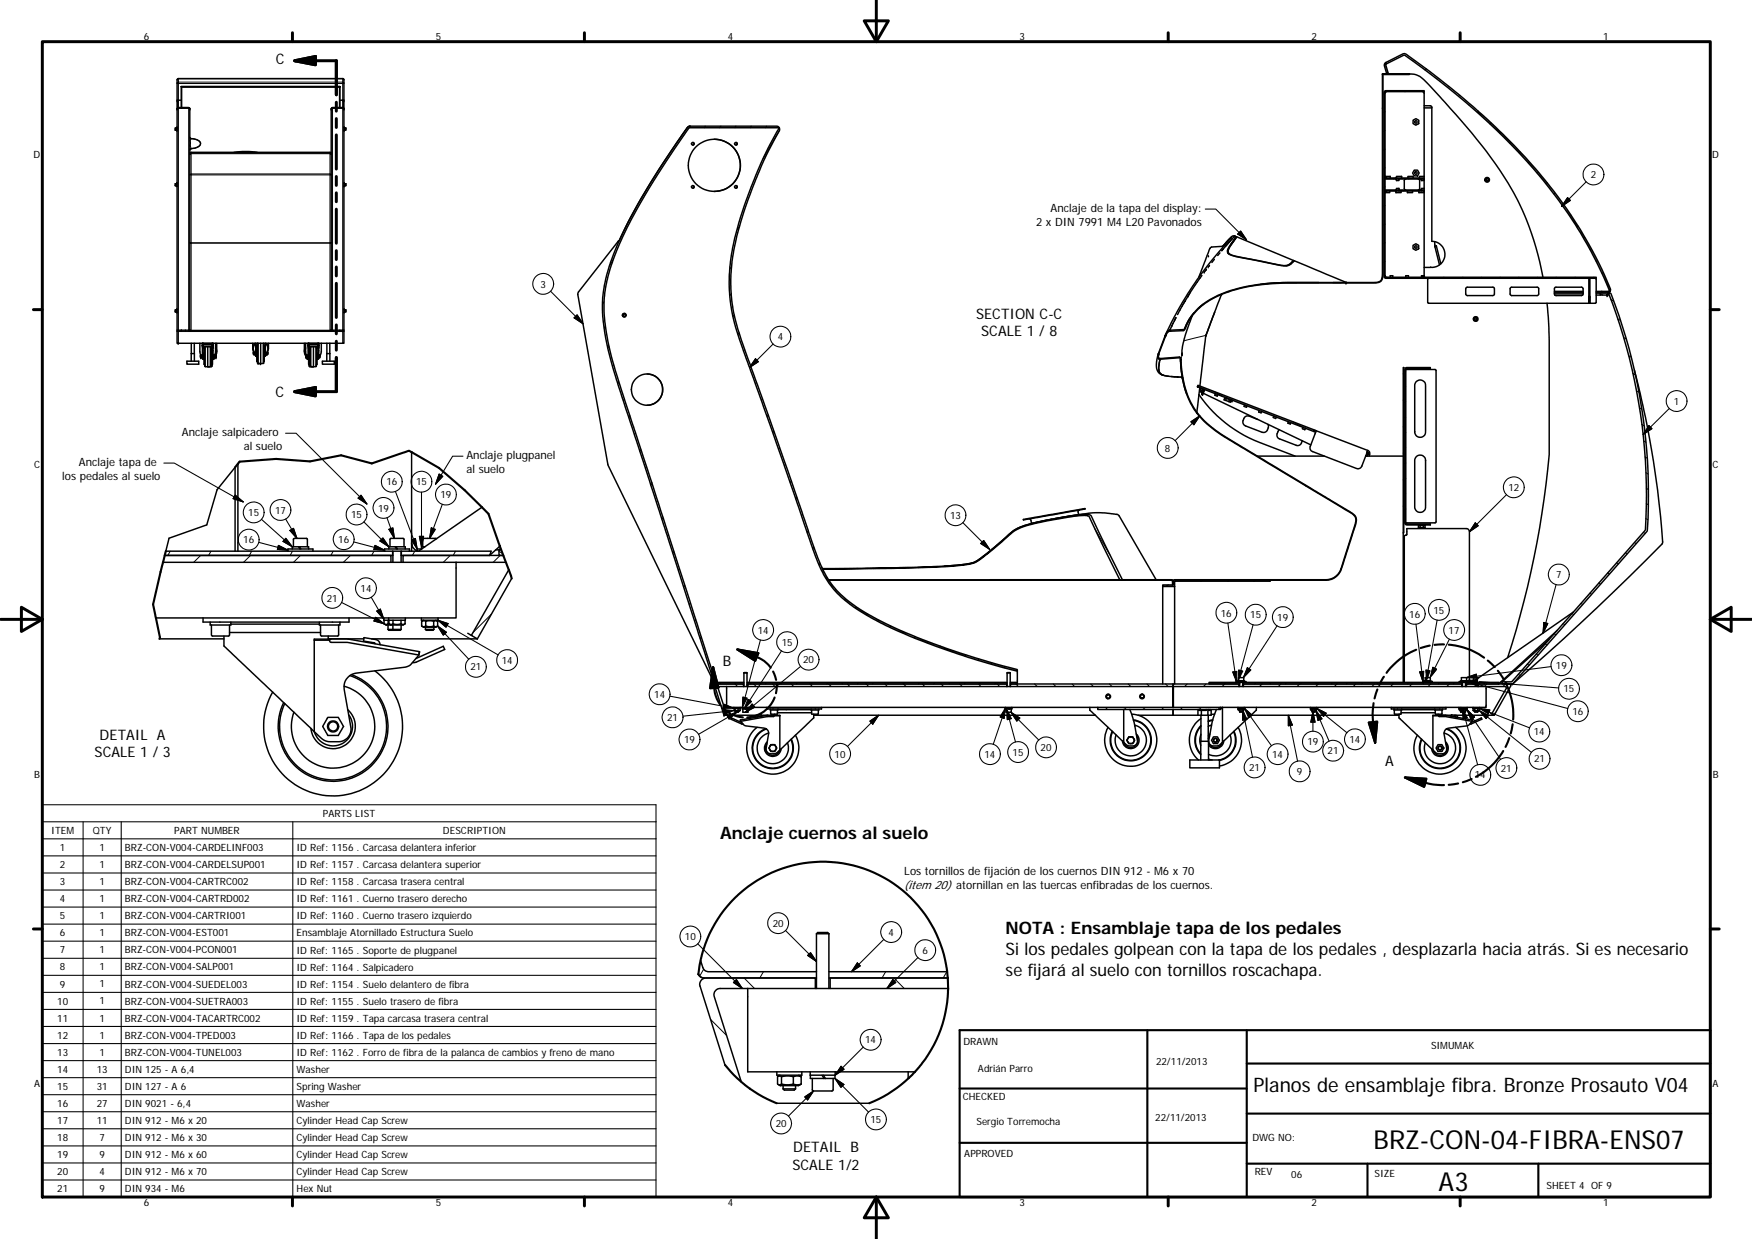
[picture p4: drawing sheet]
<svg xmlns="http://www.w3.org/2000/svg" width="420mm" height="297mm" viewBox="0 0 420 297" stroke-linecap="round" stroke-linejoin="round" font-family="sans-serif">
<defs><g id="words">
<g font-size="6.3">
<text x="329.4" y="275.4">BRZ-CON-04-FIBRA-ENS07</text>
<text x="345" y="285.6">A3</text>
</g>
<text font-size="4.8" x="300.6" y="261.8">Planos de ensamblaje fibra. Bronze Prosauto V04</text>
<g font-size="4.1">
<text x="172.7" y="201.1">Anclaje cuernos al suelo</text>
<text x="241.2" y="224">NOTA : Ensamblaje tapa de los pedales</text>
<text x="241.2" y="228.9">Si los pedales golpean con la tapa de los pedales , desplazarla hacia atrás. Si es necesario</text>
<text x="241.2" y="233.9">se fijará al suelo con tornillos roscachapa.</text>
</g>
<g font-size="3.5">
<text x="66.1" y="15.4">C</text>
<text x="234.1" y="76.4">SECTION C-C</text>
<text x="235.3" y="80.6">SCALE 1 / 8</text>
<text x="66.1" y="95.3">C</text>
<text x="173.3" y="159.7">B</text>
<text x="23.9" y="177.3">DETAIL A</text>
<text x="22.7" y="181.5">SCALE 1 / 3</text>
<text x="332.2" y="183.6">A</text>
<text x="190.1" y="280.4">SCALE 1/2</text>
<text x="190.2" y="276.2">DETAIL B</text>
</g>
<text font-size="2.9" x="216.9" y="213.2">(item 20) atornillan en las tuercas enfibradas de los cuernos.</text>
<g font-size="2.7">
<text x="251.9" y="50.9">Anclaje de la tapa del display:</text>
<text x="248.5" y="54.2">2 x DIN 7991 M4 L20 Pavonados</text>
<text x="43.6" y="104.6">Anclaje salpicadero</text>
<text x="58.5" y="107.9">al suelo</text>
<text x="18.9" y="111.8">Anclaje tapa de</text>
<text x="111.9" y="110.1">Anclaje plugpanel</text>
<text x="111.9" y="113.4">al suelo</text>
<text x="14.9" y="115.1">los pedales al suelo</text>
<text x="216.9" y="209.9">Los tornillos de fijación de los cuernos DIN 912 - M6 x 70</text>
</g>
<g font-size="2.4">
<text x="34.5" y="9.6">6</text>
<text x="104.5" y="9.6">5</text>
<text x="174.5" y="9.6">4</text>
<text x="244.5" y="9.6">3</text>
<text x="314.5" y="9.6">2</text>
<text x="384.5" y="9.6">1</text>
<text x="8.1" y="38">D</text>
<text x="410.6" y="38">D</text>
<text x="381.5" y="42.8">2</text>
<text x="129.6" y="69">3</text>
<text x="186.5" y="81.6">4</text>
<text x="401.4" y="97">1</text>
<text x="8.2" y="112.2">C</text>
<text x="279.4" y="108.3">8</text>
<text x="410.7" y="112.2">C</text>
<text x="92.7" y="116.4">16</text>
<text x="99.8" y="116.4">15</text>
<text x="105.7" y="119.5">19</text>
<text x="361.7" y="117.7">12</text>
<text x="59.6" y="123.7">15</text>
<text x="66" y="123.2">17</text>
<text x="84.2" y="124.2">15</text>
<text x="90.7" y="122.7">19</text>
<text x="227.8" y="124.4">13</text>
<text x="58.3" y="130.3">16</text>
<text x="81.1" y="130.2">16</text>
<text x="86.5" y="141.9">14</text>
<text x="373.2" y="138.6">7</text>
<text x="78.4" y="144.3">21</text>
<text x="292.8" y="147.8">16</text>
<text x="299.8" y="148.3">15</text>
<text x="306.3" y="148.8">19</text>
<text x="337.9" y="148.1">16</text>
<text x="343.8" y="147.1">15</text>
<text x="181.7" y="151.9">14</text>
<text x="187.5" y="154.8">15</text>
<text x="347.4" y="151.9">17</text>
<text x="112.8" y="160.7">21</text>
<text x="120.3" y="159.1">14</text>
<text x="192.6" y="159">20</text>
<text x="373.1" y="160.4">19</text>
<text x="156.9" y="167.3">14</text>
<text x="375" y="166">15</text>
<text x="160" y="172.9">21</text>
<text x="377.1" y="171.4">16</text>
<text x="164.1" y="178.2">19</text>
<text x="313.5" y="178.7">19</text>
<text x="323.6" y="178.1">14</text>
<text x="367.8" y="176.3">14</text>
<text x="200.2" y="181.6">10</text>
<text x="236.1" y="181.7">14</text>
<text x="242.8" y="181.2">15</text>
<text x="249.5" y="180">20</text>
<text x="299.5" y="184.8">21</text>
<text x="305.1" y="181.7">14</text>
<text x="311" y="185.8">9</text>
<text x="318.4" y="180.9">21</text>
<text x="359.9" y="185">21</text>
<text x="367.9" y="182.8">21</text>
<text x="8.2" y="186.5">B</text>
<text x="353.7" y="186.6">14</text>
<text x="410.7" y="186.5">B</text>
<text x="77.4" y="195.9">PARTS LIST</text>
<text x="12.3" y="199.9">ITEM</text>
<text x="22.2" y="199.9">QTY</text>
<text x="41.8" y="199.9">PART NUMBER</text>
<text x="106.2" y="199.9">DESCRIPTION</text>
<text x="14.4" y="204">1</text>
<text x="14.4" y="208.1">2</text>
<text x="23.9" y="204">1</text>
<text x="23.9" y="208.1">1</text>
<text x="30" y="204">BRZ-CON-V004-CARDELINF003</text>
<text x="30" y="208.1">BRZ-CON-V004-CARDELSUP001</text>
<text x="71.1" y="204">ID Ref: 1156 . Carcasa delantera inferior</text>
<text x="71.1" y="208.2">ID Ref: 1157 . Carcasa delantera superior</text>
<text x="14.4" y="212.2">3</text>
<text x="23.9" y="212.2">1</text>
<text x="30" y="212.2">BRZ-CON-V004-CARTRC002</text>
<text x="71.1" y="212.2">ID Ref: 1158 . Carcasa trasera central</text>
<text x="14.4" y="216.3">4</text>
<text x="14.4" y="220.4">5</text>
<text x="23.9" y="216.3">1</text>
<text x="23.9" y="220.4">1</text>
<text x="30" y="216.3">BRZ-CON-V004-CARTRD002</text>
<text x="30" y="220.4">BRZ-CON-V004-CARTRI001</text>
<text x="71.1" y="216.3">ID Ref: 1161 . Cuerno trasero derecho</text>
<text x="71.1" y="220.4">ID Ref: 1160 . Cuerno trasero izquierdo</text>
<text x="14.4" y="224.5">6</text>
<text x="23.9" y="224.5">1</text>
<text x="30" y="224.5">BRZ-CON-V004-EST001</text>
<text x="71.1" y="224.5">Ensamblaje Atornillado Estructura Suelo</text>
<text x="164.2" y="225.4">10</text>
<text x="185.3" y="222.2">20</text>
<text x="213.1" y="224.3">4</text>
<text x="14.4" y="228.5">7</text>
<text x="14.4" y="232.7">8</text>
<text x="23.9" y="228.5">1</text>
<text x="23.9" y="232.6">1</text>
<text x="30" y="228.6">BRZ-CON-V004-PCON001</text>
<text x="30" y="232.7">BRZ-CON-V004-SALP001</text>
<text x="71.1" y="228.6">ID Ref: 1165 . Soporte de plugpanel</text>
<text x="71.1" y="232.7">ID Ref: 1164 . Salpicadero</text>
<text x="221.2" y="228.7">6</text>
<text x="14.4" y="236.7">9</text>
<text x="23.9" y="236.7">1</text>
<text x="30" y="236.7">BRZ-CON-V004-SUEDEL003</text>
<text x="71.1" y="236.8">ID Ref: 1154 . Suelo delantero de fibra</text>
<text x="13.7" y="240.8">10</text>
<text x="13.7" y="244.9">11</text>
<text x="23.9" y="240.8">1</text>
<text x="23.9" y="244.9">1</text>
<text x="30" y="240.8">BRZ-CON-V004-SUETRA003</text>
<text x="30" y="244.9">BRZ-CON-V004-TACARTRC002</text>
<text x="71.1" y="240.9">ID Ref: 1155 . Suelo trasero de fibra</text>
<text x="71.1" y="244.9">ID Ref: 1159 . Tapa carcasa trasera central</text>
<text x="13.7" y="249">12</text>
<text x="23.9" y="249">1</text>
<text x="30" y="249">BRZ-CON-V004-TPED003</text>
<text x="71.1" y="249">ID Ref: 1166 . Tapa de los pedales</text>
<text x="207.5" y="250.1">14</text>
<text x="231.1" y="250.6">DRAWN</text>
<text x="343.2" y="251.5">SIMUMAK</text>
<text x="13.7" y="253.1">13</text>
<text x="13.7" y="257.2">14</text>
<text x="23.2" y="257.2">13</text>
<text x="23.9" y="253.1">1</text>
<text x="30" y="253.1">BRZ-CON-V004-TUNEL003</text>
<text x="30" y="257.2">DIN 125 - A 6,4</text>
<text x="71.1" y="253.1">ID Ref: 1162 . Forro de fibra de la palanca de cambios y freno de mano</text>
<text x="71.1" y="257.2">Washer</text>
<text x="234.5" y="257.1">Adrián Parro</text>
<text x="277.3" y="255.3">22/11/2013</text>
<text x="8.2" y="260.7">A</text>
<text x="13.7" y="261.3">15</text>
<text x="23.2" y="261.3">31</text>
<text x="30" y="261.3">DIN 127 - A 6</text>
<text x="71.1" y="261.3">Spring Washer</text>
<text x="230.9" y="263.8">CHECKED</text>
<text x="410.7" y="260.7">A</text>
<text x="13.7" y="265.4">16</text>
<text x="13.7" y="269.4">17</text>
<text x="23.2" y="265.4">27</text>
<text x="23.2" y="269.4">11</text>
<text x="30" y="265.4">DIN 9021 - 6,4</text>
<text x="30" y="269.5">DIN 912 - M6 x 20</text>
<text x="71.1" y="265.4">Washer</text>
<text x="71.1" y="269.5">Cylinder Head Cap Screw</text>
<text x="208.8" y="269.3">15</text>
<text x="234.2" y="269.8">Sergio Torremocha</text>
<text x="277" y="268.8">22/11/2013</text>
<text x="13.7" y="273.5">18</text>
<text x="23.9" y="273.5">7</text>
<text x="30" y="273.5">DIN 912 - M6 x 30</text>
<text x="71.1" y="273.6">Cylinder Head Cap Screw</text>
<text x="186" y="270.2">20</text>
<text x="300.3" y="273.6">DWG NO:</text>
<text x="13.7" y="277.6">19</text>
<text x="13.7" y="281.7">20</text>
<text x="23.9" y="277.6">9</text>
<text x="23.9" y="281.7">4</text>
<text x="30" y="277.6">DIN 912 - M6 x 60</text>
<text x="30" y="281.7">DIN 912 - M6 x 70</text>
<text x="71.1" y="277.7">Cylinder Head Cap Screw</text>
<text x="71.1" y="281.7">Cylinder Head Cap Screw</text>
<text x="231.3" y="277.4">APPROVED</text>
<text x="300.9" y="281.8">REV</text>
<text x="13.7" y="285.8">21</text>
<text x="23.9" y="285.8">9</text>
<text x="30" y="285.8">DIN 934 - M6</text>
<text x="71.1" y="285.8">Hex Nut</text>
<text x="309.7" y="282.5">06</text>
<text x="329.6" y="282.2">SIZE</text>
<text x="370.9" y="285.1">SHEET 4 OF 9</text>
<text x="34.5" y="289.1">6</text>
<text x="104.5" y="289.1">5</text>
<text x="174.5" y="289.1">4</text>
<text x="244.5" y="289.1">3</text>
<text x="314.5" y="289.1">2</text>
<text x="384.5" y="289.1">1</text>
</g>
</g></defs>
<g fill="#000">
<circle cx="42.3" cy="30.6" r=".18"/>
<circle cx="42.5" cy="26.1" r=".18"/>
<circle cx="45.5" cy="26.1" r=".18"/>
<circle cx="79.4" cy="26.1" r=".18"/>
<circle cx="82.5" cy="26.1" r=".18"/>
<circle cx="165.4" cy="30.2" r=".18"/>
<circle cx="42.3" cy="44" r=".18"/>
<circle cx="296.1" cy="56.6" r=".18"/>
<circle cx="335.5" cy="45.6" r=".18"/>
<circle cx="344.1" cy="59" r=".18"/>
<circle cx="42.3" cy="74.2" r=".18"/>
<circle cx="289.8" cy="61.3" r=".18"/>
<circle cx="293" cy="70.5" r=".18"/>
<circle cx="322.8" cy="67.8" r=".18"/>
<circle cx="322.8" cy="67.7" r=".18"/>
<circle cx="341.2" cy="66.5" r=".18"/>
<circle cx="341.5" cy="66.1" r=".18"/>
<circle cx="381.3" cy="71.1" r=".18"/>
<circle cx="42.7" cy="82.3" r=".18"/>
<circle cx="48.2" cy="85.7" r=".18"/>
<circle cx="48.2" cy="85.1" r=".18"/>
<circle cx="48.5" cy="82.9" r=".18"/>
<circle cx="48.5" cy="82.7" r=".18"/>
<circle cx="48.5" cy="82.3" r=".18"/>
<circle cx="48.7" cy="82.3" r=".18"/>
<circle cx="48.7" cy="83.1" r=".18"/>
<circle cx="50.9" cy="82.3" r=".18"/>
<circle cx="50.9" cy="83.1" r=".18"/>
<circle cx="51" cy="82.7" r=".18"/>
<circle cx="51.1" cy="82.9" r=".18"/>
<circle cx="51.1" cy="82.3" r=".18"/>
<circle cx="51.3" cy="85.1" r=".18"/>
<circle cx="51.3" cy="85.7" r=".18"/>
<circle cx="51.8" cy="85.7" r=".18"/>
<circle cx="62.5" cy="87.2" r=".18"/>
<circle cx="73.5" cy="85.1" r=".18"/>
<circle cx="73.5" cy="85.7" r=".18"/>
<circle cx="73.9" cy="82.7" r=".18"/>
<circle cx="73.9" cy="82.9" r=".18"/>
<circle cx="73.9" cy="82.3" r=".18"/>
<circle cx="74.1" cy="83.1" r=".18"/>
<circle cx="74.1" cy="82.3" r=".18"/>
<circle cx="76.3" cy="83.1" r=".18"/>
<circle cx="76.3" cy="82.3" r=".18"/>
<circle cx="76.3" cy="82.7" r=".18"/>
<circle cx="76.4" cy="82.9" r=".18"/>
<circle cx="76.4" cy="82.3" r=".18"/>
<circle cx="76.7" cy="85.1" r=".18"/>
<circle cx="277.9" cy="84.9" r=".18"/>
<circle cx="278.2" cy="86.1" r=".18"/>
<circle cx="279.4" cy="80.6" r=".18"/>
<circle cx="283.2" cy="86.1" r=".18"/>
<circle cx="283.4" cy="84.7" r=".18"/>
<circle cx="283.4" cy="85" r=".18"/>
<circle cx="283.6" cy="90.6" r=".18"/>
<circle cx="289.2" cy="80.4" r=".18"/>
<circle cx="328" cy="108.5" r=".18"/>
<circle cx="328.1" cy="109" r=".18"/>
<circle cx="100.6" cy="156.2" r=".18"/>
<circle cx="173.6" cy="171.5" r=".18"/>
<circle cx="350.7" cy="164" r=".18"/>
<circle cx="353.1" cy="172.6" r=".18"/>
<circle cx="362.6" cy="164" r=".18"/>
</g>
<g fill="none" stroke="#000" stroke-width=".36">
<path d="M331.5 17.9v47.6a2.19 2.19 0 0 1-.6 2l-.9 .2h-7.2M331.5 17.7h.1v47a3.4 3.4 0 0 1-.4 2.7l-.5 .3-.8 .1h-17.9a53.1 53.1 0 0 0-18.1 2.4 15.3 15.3 0 0 0-9.9 9l-3.5 .2M331.5 17.7h6.5v.2h-6.5zM332.2 15.1l4.6-2.3a154.4 154.4 0 0 1 38.3 36.3 92.9 92.9 0 0 1 11.1 20.4l-.2 .5-.3 .2h-1.6v-.3h1.9a109.9 109.9 0 0 0-27.2-38.8 174.6 174.6 0 0 0-22.1-17.9l-4.4 2.2 .6 2.1-.4 .1-.5-2zM332.5 17.6l.1 .1M332.9 17.5v.2M338 17.7l.5 .1a4.1 4.1 0 0 1 2.7 1 182.7 182.7 0 0 1 18.5 22.1 65 65 0 0 1 10.3 25.6M42 31.2h.1M42 31.2h.3M42.3 30.6l.1 .6M42.3 30.6h.1M42.3 30.7h-.3v.5"/>
<path d="M42.4 30.6h-.1M42.5 24h1M42.5 24v-4.9l.2-.3h39.6l.2 .3v4.9M42.5 26.1v53l.1 .2M42.5 24v2.1M42.5 30.5v.9M42.6 24v1.8M42.8 25.8l-.3 .3M42.8 25.8h2.4v.1h-2.4zM42.8 25.8h2.4l.3 .2v53.1M43.5 20.8v5.1M43.5 20.8h38"/>
<path d="M45.5 32.9l.3 .3a2.34 2.34 0 0 1 2.3 1.1 1.33 1.33 0 0 1-1.4 1.2l-1.1 .2-.1 .2M56.1 36.5a18.5 18.5 0 0 1 5.6 0M59.1 36.5h-1.6M79.4 36.8l-.3-.3h-33.3l-.3 .3M79.7 25.8l-.3 .3v53M79.7 25.8h2.5M81.4 25.9v-5.1l.1 5.1M81.5 24h1M82.2 25.8v.1h-2.5v-.1M82.2 25.8l.3 .3M82.3 24v1.8M82.5 24v2.1"/>
<path d="M82.5 26.1v53l-.2 .2M82.5 30.5v.9M82.6 30.6v.6M82.6 30.7h.3M82.9 30.7h.1M82.9 30.7v.5h-.3M165.4 30.2h20.9l.5 .3 .2 .7a102.3 102.3 0 0 0-11.3 30.2 39.9 39.9 0 0 0 2.4 21.1l10.8 30.3 4.8 14.1a48.6 48.6 0 0 0 5.7 13.1 33.7 33.7 0 0 0 11.2 8.6 168.7 168.7 0 0 0 33.4 11.9v.4l-10.6-3a124.2 124.2 0 0 1-26.2-10.8l-1.9-1.2a23.4 23.4 0 0 1-10.1-13.7l-7.4-21.4-8.4-23.7a76.8 76.8 0 0 1-4.2-14l-.3-4.1 .1-4.7a81.1 81.1 0 0 1 6.2-22.2l3.1-6.7 2.6-4.8h-21.6a160.7 160.7 0 0 0-16.7 27.8l-.3 .8a44.2 44.2 0 0 0-3 9.6 33.3 33.3 0 0 0 .8 14.3l.8 3.4 2.2 7.2 22.5 69.7 .3 .2h6.5M165.4 30.2l-.4 .3a167.6 167.6 0 0 0-17 28.2l-1.9 5.2-.9 3.3a35.2 35.2 0 0 0 .7 16.9l2.3 8.2 11.8 36 11.3 35.4 .4 .3h6.7M165.4 30.2l-.3 .2a164.6 164.6 0 0 0-16.6 27.3l-9.9 12.7 7.2 41.1 25.5 52.3 .4 .2M166.1 34.2a.31 .31 0 0 1 .4 .3 .31 .31 0 0 1-.4 .3M171.3 33.4a6.3 6.3 0 0 1 6.3 6.2 6.3 6.3 0 0 1-6.3 6.3M176.5 34.2a.31 .31 0 0 1 .3 .3 .31 .31 0 0 1-.3 .3"/>
<path d="M332.1 21.8l9.4-.1v.3h-9.1l-.2 .1v44.3l50.6 .1v.2h-50.4l-.4-.2-.1-44.3zM332.5 22l-.3 .4M338.9 28.8l.7-.4 .7 .5-.1 .7-.7 .4-.6-.4zM341.2 22l.3 .4v20.3M341.5 22v.2M341.5 25.9h1.9M341.5 25.4h1.6l.3 .3v32.1a3.1 3.1 0 0 1 3.1 3.4 3.1 3.1 0 0 1-3.5 2.9h-1.5M42.3 44l-.3 .1v.4h.3M42.4 44v.6M42.4 44h.1M42.5 43.8v.9M82.5 43.8v.9"/>
<path d="M82.6 44v.6M82.6 44h.3M82.9 44v.1M82.9 44.1v.4h-.3M166.1 44.5a.31 .31 0 0 1 .4 .3 .31 .31 0 0 1-.4 .3M176.5 44.5a.31 .31 0 0 1 .3 .3 .31 .31 0 0 1-.3 .3M293.5 59l-2.9 .2-.5 .3-2.6 7M294.2 58.7l-.4 .4M295 57.8l-.4 .4M295.3 56.8l-1 1.3a86.3 86.3 0 0 0-14.8 22.2M295.5 57.3l-.3 .2M296 56.7l-.2 .2"/>
<path d="M296.1 56.6l-3.1 3.5 .4-.5M296.1 56.6l.4 .1M296.1 56.6h.1M296.1 56.6l-.2-.1a5.5 5.5 0 0 0-2.6 2.5l2-2.1M296.3 57.1l-.6 .8M296.5 56.7l-1.7 2.4-.4 1a.93 .93 0 0 0 .7 1l1.5 .5 11.4 2.2 1.3-.3 1.1-1 12.5 5.2h-.1M296.5 56.7l-1.4 2M296.5 56.9l-1.9 2.9-.1 .7 .3 .5M332.2 45.8h.3l-.3 .4zM332.2 45.6h9.3v.2h-9.3zM332.2 42.7h9.3v.2h-9.3zM333.3 45.8v.4h-1.1"/>
<path d="M333.4 42.7v-.4h-1.2l.3 .4M334.6 42.9h.3v.4h.6v-.4M334.6 45.8h.2v.4h1.2v-.4M334.6 45.6h.3v-.4h.6v.4M334.9 42.7v-.4h1.2v.4M334.9 42.7h-.3M335.5 42.9h.1M335.5 45.6h.1M337.2 42.9l-.4 .4v2l.4 .3M337.5 45.8v.4h1.3v-.4M337.6 42.7v-.4h1.3v.4M338.9 58.8l.6-.4 .7 .4v.8l-.7 .4-.6-.4z"/>
<path d="M339.2 40.8h.7l.4 .7-.4 .7h-.7l-.4-.7zM340.1 42.9l.4 .4-.1 2-.3 .3M340.3 45.8v.4h1.2v-.4M340.6 42.9h.3v.4h.6v-.4M341.5 45.2h-.6v.4h-.3M341.5 42.3h-1.1v.4M341.5 46.2v19.9l-.3 .4 .3-.4h-.6v.4M341.5 43.3v2.3M344.1 57.9l.1 1.1M42 74.7v.1M42 74.8h.3M42.3 74.3h-.3v.4"/>
<path d="M42.4 74.2v.6M42.4 74.2h.1M42.5 74.1v.9M42.6 79.3l-.1 .1v2.9h39.7M42.6 79.3h36.6M43.5 79.2v.1M44.5 79.2v.1M45.5 79.1l-.1 .2M45.5 79.1l.2 .2M79.2 79.3h.4M79.4 79.1l.2 .2M79.4 79.1l-.1 .2"/>
<path d="M81.5 79.2v.1M82.3 79.3l.2 .1v2.9h-.3M82.3 79.3h-2.7M82.5 74.1v.9M82.6 74.2v.6M82.6 74.3h.3v.5h-.3M280.5 79.4l-.5 .3-.5 .9M280.6 79.2l-.1 .2M280.6 79.2a1.93 1.93 0 0 0-1.2 1.4M280.6 79.1v.1M281.9 76.4l-1.3 2.8M282 76.1l-.3 .7"/>
<path d="M282.9 74.4l-.5 1M284.2 78.6l-.3 .4-3.3 .2M285 70.8l-2.1 3.6M286 75.7l-2 5.6-.4 1.9-.1 1.4M286.4 75a10.8 10.8 0 0 0-2.2 3.6M287.7 66.7l-2.8 4.3M288.2 66l-.5 .8M288.5 72.9l-1.2 1M289.3 64.6l-.5 .7M290.1 63.6l-.4 .4M291.2 62.2l-.6 .7M291.3 74.9l-2.1 5.5"/>
<path d="M292.6 60.6l-.6 .7M292.9 70.6l-1.6 4.3M294.5 60.4l-.1 .2M294.5 60.3l-.1 .3M294.5 60v.1M294.5 60.6v.1M310.2 62.7l-1.5 1M310.2 62.5l-13.6-5.7-1.7 2.4-.4 .9a.85 .85 0 0 0 .6 .9l1.9 .6 10.3 2 1.6-.1 .5-.3 .7-.7 .2 .1M316.3 67.7l-8.7 .1-5.4 .4M319.7 67.7h2M322.5 67.7l.4 .1M322.8 67.7h-10.9a47.7 47.7 0 0 0-19.8 3.1 14.3 14.3 0 0 0-7.9 7.8"/>
<path d="M332.2 66.1l.3 .4M333.4 66.5v-.4h.6v.4M337.1 66.5v-.4h.7v.4M341.4 66.4l-.2 .1M341.5 66.2l-.1 .1M342.4 66.7v5.8l.1 .2h38.5v-1.6M345.5 63.3l-1-4.4-.4 .1 1.1 4.5M351.6 69l6.6-.1 .2 .3v1.4l-.4 .3h-6.1l-.4-.4zM362.3 69l6.5-.1 .2 .3v1.4l-.4 .3h-6.1l-.3-.4zM371 72.7l.5 9.1v27.2a225.7 225.7 0 0 1-9.9 48.7M372.8 69.8h6.9M372.8 70.2h6.9"/>
<path d="M372.9 69l6.5-.1 .3 .3v1.3l-.4 .4h-6.1l-.4-.4zM372.9 70.7h6.6M381 71.1h.1M381 66.7h.3v6h-.3zM381.3 71.1v1.6M382.8 66.7v5.8l-.2 .2h-1.3M382.8 69.8h1.3M382.8 70.7h1M383.8 70.2h1.9v.2l-.2 .3h-1.7zM383.8 70.2h-1M385.7 70.2l.5 .1a131.1 131.1 0 0 1 8.8 57.1l-32.1 36.5-2.7 .1v-.5l2.4-.2 31.9-36.1a130.9 130.9 0 0 0-8.8-57zM385.7 70.4l-.3 .7"/>
<path d="M44.8 86.6h2.9v.7h-2.9zM45.9 84.8h.7v1.8M45.9 82.3v4.3M46.6 82.3v2.5M47.9 82.3v2l.3 .9M48.1 85.6h.1M48.1 85.2v.4M48.1 85.2v.1M48.1 85.2h.1M48.2 85.1h.3M48.2 85.1v.6M48.2 85.1v.3"/>
<path d="M48.2 85.4v.3M48.2 85.7h.3M48.2 85.4h.3M48.5 83.2h.2M48.5 82.3v.6h.2M48.7 82.7l-.2 3.3v-3.3h.2M48.7 85.2h.1M48.7 85.6h.1M48.7 85.1h.1M48.7 85.1v.6M48.7 82.3v.2h.6M48.7 82.3h.1"/>
<path d="M48.7 83v.1M48.7 83.1h2.3M48.7 82.7h2.2M48.7 83.1v.1M48.8 84.7v1.4M48.8 86.1l.1 .1M48.9 83.1l-.2 .3M48.9 84.6l-.1 .1M48.9 83.6l.2 3.8M48.9 83.1v.5M49.1 83.5l-.2 .1M49.1 83.1v4.3l.1 .5h.6"/>
<path d="M49.8 83.1v4.8M50 87.9h.1M50.1 87.9h.1M50.5 83.1v4.7l-.7 .1M50.6 83.5v3.9M50.7 84.6l.1 .1M50.8 84.7v1.4M50.8 86.1l-.1 .1M50.8 83.1l.1 1.6M50.9 86.1l-.1 1.7-.7 .1M50.9 83.5l.1 .1M50.9 82.3v.2l-.6 .1"/>
<path d="M50.9 83.1v-.6h-2.2v.6M50.9 82.3h.1M50.9 83l.1 .1M50.9 85.1v.6M50.9 82.7l.2 .2h-.2M50.9 85.2h.1M50.9 85.6h.1M51 86l-.1 1.4M51 83.2v2.8M51 82.7v.5M51 83.2h.1M51.1 85.1h.2"/>
<path d="M51.1 85.4h.2M51.1 83.2v2.2M51.1 85.4v.6h-.1M51.1 82.3v.9M51.1 86.1l-.1 .1M51.2 85.7l-.1 .4M51.3 85.9h.1M51.3 85.7h-.2v.4M51.3 85.4v.3M51.3 85.1v.6M51.3 85.1v.3M51.6 85.4h.1v.3"/>
<path d="M51.7 82.3v2.2l-.4 .9M51.7 83.6a1.66 1.66 0 0 1-.4 1.9M51.7 83.4a1.75 1.75 0 0 1-.3 2.2v.4l-.1-.3M51.7 85.2v.2M51.8 85.2v.5h-.4M51.8 85.2h.1M51.8 85.6h.1M51.8 85.2v.4M52 82.3v2M60.6 82.3v1.3M60.8 84.5v.4M60.8 84.5h.1"/>
<path d="M60.8 84.9h.1M60.9 84.5v.2M60.9 84.5v.5M60.9 84.7v.3M60.9 84.7h.1M60.9 85h.3M61.2 82.3a1.65 1.65 0 0 0 0 2.6v.3l.1-.1M61.2 85.1h.1M61.3 84.4v.6M61.3 82.3v2.8M61.4 82.3a1.59 1.59 0 0 0-.1 2.5M61.4 84.5v-.5h.1v1.4"/>
<path d="M61.4 84.9v.5h.1M61.4 84v1.4M61.5 85.4l.1 .1-.1-.1M61.6 86.6h.2M61.6 82.8v1.1M61.6 85.4v1.2M61.6 83.9l-.1 .1M61.6 86.6h.1M61.6 82.8v3.8M61.7 86.7l.1 .4 .7 .1M61.7 82.7l-.1 .1M61.7 86.6v.1"/>
<path d="M61.7 82.7h.1M61.8 82.3l-.1 .4M61.8 86.7l.1 .4M61.8 82.3h.1M61.8 82.3v4.4M62.5 87.2h.1M62.5 82.3v4.9M63.2 82.3l.1 4.4M63.3 82.7v3.9M63.3 86.7l-.1 .4-.7 .1M63.4 83.9l.1 .1M63.5 84v1.4"/>
<path d="M63.5 85.4l-.1 .1M63.6 82.3a1.61 1.61 0 0 1 0 2.5zM63.6 84.4h.1M63.6 85h.1M63.6 85.1h.2M63.6 84.8v.4h.2v-.3M63.8 84.9v.1h.2M63.8 82.3a1.69 1.69 0 0 1 0 2.6M63.9 84.7h.2v.3M64 84.6v.4zM64.1 84.5h.1M64.1 84.9h.1"/>
<path d="M64.1 84.5v.2M64.1 84.5l-.1 .5M64.2 84.5v.4M64.4 82.3v1.3M73 82.3v2M73.3 82.3v2l.2 .9M73.3 83.6l-.2 .7 .3 1M73.3 83.4a1.72 1.72 0 0 0 .1 2M73.3 85.4v.3h.6M73.4 85.4h.1M73.4 85.4v.3M73.4 85.6h.1"/>
<path d="M73.4 85.2v.4M73.4 85.2v.1M73.4 85.2h.1M73.5 85.1v.6M73.5 85.1h.4M73.5 85.1v.3M73.5 85.4v.3M73.5 85.4h.4M73.6 85.7v.2M73.6 85.9h.1M73.7 85.9h-.1M73.7 85.7v.2"/>
<path d="M73.8 85.7v.4l.2 .1M73.9 85.7v.4M73.9 82.3v.6h.2M73.9 83.2h.1M74 85.2h.1M74 85.6h.1M74 83.1h2.3M74 86l.1 1.4M74 82.7v3.3M74 85.7h.1M74 85.1h.1M74 85.1v.6"/>
<path d="M74.1 83l-.1 .1M74.1 82.7h2.2M74.1 82.3v.2h.6M74.1 82.7h-.2l.1 3.3M74.1 82.3h.1M74.1 86.1l.1 1.7 .7 .1M74.1 83.5l-.1 .1M74.2 83.1l-.1 1.6M74.2 84.7v1.4M74.2 86.1l.1 .1M74.3 84.6l-.1 .1M74.4 83.5v3.9"/>
<path d="M74.5 83.1v4.7l.7 .1M74.9 87.9h.1M75.2 83.1v4.8M75.9 83.1v4.7l-.7 .1M75.9 83.5l.1 .1M76 83.6l-.1 3.8M76 83.1v.5M76 84.6l.2 .1M76.1 83.1l.2 .3M76.2 84.7v1.4M76.2 86.1l-.2 .1M76.3 83.1v.1"/>
<path d="M76.3 83v.1M76.3 82.7l.1 .2h-.1M76.3 85.1v.6M76.3 82.3v.2l-.6 .1M76.3 83.1v-.6h-2.2v.6M76.3 82.3h.1M76.3 85.2h.1M76.3 85.6h.1M76.3 83.2v2.8h.1v-.6M76.3 82.7v.5M76.3 83.2h.1M76.4 85.7h.3"/>
<path d="M76.4 85.1h.3M76.4 85.4h.3M76.4 83.2v2.2M76.4 82.3v.9M76.7 85.4v.3M76.7 85.1v.6M76.7 85.1v.3M77.1 82.3v2l-.4 1.1M77.3 86.6h2.9v.7h-2.9zM78.4 86.6v-1.8h.7v1.8M78.4 82.3v2.5M79.1 82.3v2.5"/>
<path d="M82.2 82.3h.1M155.2 89.7a3.7 3.7 0 0 1 3.7 3.7 3.7 3.7 0 0 1-3.7 3.8M277.7 85a5 5 0 0 0 .2 4.4 6.4 6.4 0 0 0 4.2 1h.3M277.8 84.8v.4a.52 .52 0 0 0 .4 .8M277.8 84.8v.4M277.8 84.8a.85 .85 0 0 0 .4 1.3M278 89.1l.1 .2M278.1 86.8a2.77 2.77 0 0 0 .5 3M278.1 86.4l-.2 2.3M278.1 89.4l.1 .1M278.2 86l4.6-.4 .3 .1a27.5 27.5 0 0 0 3.1 11.9 25.2 25.2 0 0 0 9.2 8l25.6 15.5a11.9 11.9 0 0 1 4.2 3 6.4 6.4 0 0 1-.7 3.6l-2.2 6.9a5.6 5.6 0 0 1-2.3 3.9l-.8 .4-1.2 .2h-13.4v-.1h13.4a3.9 3.9 0 0 0 3.6-2.6l3.4-10.8 .2-.9-.2-.7a5 5 0 0 0-2.5-1.8l-26.8-16.2a30.6 30.6 0 0 1-8.7-7M278.2 86l-.1 .5"/>
<path d="M278.2 86v.1M278.5 89.7l.6 .3M279.3 90l1 .2M279.4 80.6l-1.6 4.2M279.5 80.6l-1.6 4.3M279.5 80.6h-.1M279.7 80.2l-.2 .4M280.9 90.3l1.6 .1M282.4 90.4l1.1 .1M283.1 86.1l.4 4.3M283.1 86.1l-.3-.3-4.6 .3M283.1 86.1v.8"/>
<path d="M283.2 87.6l.1 1.7M283.4 89.6v.3M283.5 90.4v.2M283.5 90.5l.1 .1M283.5 90.4l.1 .2M283.5 90.3v.1M283.6 90.6l1 3.8M283.6 90.6a19.4 19.4 0 0 0 3.4 8.4M287.1 98.9l-.1 .1M287.3 92.4l28 10.7-.1 .4-28-10.8zM287.5 94.6a31.4 31.4 0 0 0 14.6 11.5l8.5 3.2M287.7 92.9l-.7 6"/>
<path d="M287.8 93.4l.1 .5 .3 .2M287.9 93.4h-.1M287.9 93.4l.4 .2M288 93l-.1 .4M288.3 93.6h.3M288.3 93.6v.8M288.4 93.2l.2 .3M288.5 93.4v.1M288.6 94.3l25.8 12.4M288.7 93.3l.2 .1-.5 1.3-.2-.1zM289.2 80.4l-1.5 12.2M291.5 94.4l-.2 .3 .6 .3 .2-.4"/>
<path d="M293.9 96l.8 .3M294.1 95.4h-.4l-.2 .5 .4 .1M294.2 95.4l-.3 .6M294.3 95.5l.5 .3M294.8 95.8l-.1 .5M294.8 95.8l.3 .1M295 95.7l-.1 .1M295.2 95.8h.1M295.2 95.8l-.1 .6-.4-.1M295.6 95.9l-.2 .4-.3-.1M298.5 97.1l-.1 .3 .5 .2 .2-.3M302 98.4l-.2 .4 .6 .2 .2-.3"/>
<path d="M305.5 99.8l-.1 .3 .5 .2 .2-.3M336.5 88.1h.1v39.6h-.1zM337 88.3l.4-.2h5.6v.3h-5.7l-.2 .2v36.7l.3 .3h5.6v.3h-5.6l-.5-.4zM337.1 88.6h7l.3 .2v36.3l-.3 .2h-7M339.7 91.4a1.3 1.3 0 0 1 1.4-.2 1.3 1.3 0 0 1 .8 1.2v11.1a1.3 1.3 0 0 1-1.3 1.3 1.3 1.3 0 0 1-1.3-1.3v-11.1zM392 88.7l.1 .6a217.5 217.5 0 0 1 6.6 41 540.5 540.5 0 0 1-36.1 33.7M57.1 111.2v20.9M98.7 108.4v21.8M301.6 109.3h16M301.6 100.6l-2-.8a1.28 1.28 0 0 0-1.4 .8 1.28 1.28 0 0 0 .5 1.5l4 1.5a1.31 1.31 0 0 0 1.3-.5 1.31 1.31 0 0 0 .1-1.4M306.8 103a1.29 1.29 0 0 0 .1 2.2l3.9 1.5a1.08 1.08 0 0 0 1.5-1M309 101.1l-.1 .4 .5 .2 .2-.4"/>
<path d="M312.3 105.7h.1M312.5 102.4l-.2 .4 .6 .2 .2-.3M315.2 103.5l.3 .1M315.3 103.1l.3 .2M315.6 103.3l-1.4 3.9 .2 .9 10.9 4.2h.7l.5-.4 1.5-3.9M315.6 103.3l12.4 4.7M327.5 109.3h9M327.5 109.3h.2M327.9 108.4l.2 .3-.2 .6M327.9 108.4l.2 .5M327.9 108.4l.2 .6zM327.9 108.4h.1"/>
<path d="M328 108l.5 .4-.2 .9M328.1 108.6v.1M328.1 108.8v.2M339.7 109.5a1.29 1.29 0 0 1 1.4-.3 1.29 1.29 0 0 1 .8 1.2v11.1a1.3 1.3 0 0 1-1.3 1.3 1.3 1.3 0 0 1-1.3-1.3v-11.1zM39.1 134.8h70.3M56.4 132.1v-20.1l-4.3 5.4-2.5 8.4-9.1 3.2-.7 3.1h78l-.4 1.1M69.1 132.1v-.5h5.9v.5M70.4 131.1v-1.9l2.5-.1a.62 .62 0 0 1 .8 .2v1.8M71.6 131.1h.2M71.6 131.1h-1.5v.5M71.6 131.1l.3 .5M71.8 131.1h2.2v.5"/>
<path d="M71.8 131.1l.3 .5M92.2 132.1v-.5h6v.5M93.5 131.1v-1.8l.2-.2 3.2 .1v1.9M94.2 133.2h.1M94.2 132.1v1.1h-54.7h54.3v1.6M94.2 132.1v2.7M94.8 131.1h.2M94.8 131.1l.3 .5M94.8 131.1h-1.6v.5M95 131.1h2.2v.5M95 131.1l.3 .5M96.2 133.2h.1"/>
<path d="M96.2 132.1v2.7M96.3 132.1v1.1h21.1M100 132.1a2 2 0 0 1-1.3-1.9v1.9M101.1 131.6h-1.1v.5M101.9 131.1h-.8v.5M104.7 129.2h-3.3v1.9M109.4 134.8h11.9M109.4 134.8v13.3h-72M115.6 121.6l-15.2 10.5M119.9 130.9l-2.5 2.3M120 131.5l-.3 .3h-.8M120.2 131.8h-.5v1.4h1h-24v1.6"/>
<path d="M122 136.6l-9 15.7 1.5 .9M122.7 138.7l-8.2 14.5M197.2 136.3h.2M197.3 136.4h.1M197.4 136.3l17.5-.2 10.3-.3a33.1 33.1 0 0 0 8.7-1.1l2.8-2 4.3-3.6a13.9 13.9 0 0 1 8.3-4l7.1-1.3 3-.4a2.73 2.73 0 0 1 2.3 .3l7.5 15.3h11.7l.4 .2v1h-.1v-.9l-.4-.2-12.3-.1-7.3-15.1a1.62 1.62 0 0 0-1.6-.3 74.5 74.5 0 0 0-15.1 3l-1.6 .9-4.1 3.6a25.9 25.9 0 0 1-5 3.8l-1.8 .4a200.4 200.4 0 0 1-24.1 1l-10.4 .2zM198.8 139.1h71M226.5 135.7a27 27 0 0 0 7.3-1 79.7 79.7 0 0 0 9.3-7.5 19.6 19.6 0 0 1 7.6-2.4l6.4-1.2a24.3 24.3 0 0 1 11.1-.2l9.1 15.6M245.4 124.5l14.8-2.6v.1l-7.7 1.4-6.8 1.2zM246.8 124.4l.4 .3 .2 .8M252.3 124.5l-5.2 1.1M258.8 122.3l-.3 .3 .2 .8M258.9 123.4l-5.9 1"/>
<path d="M268.5 139h-69.8M336.5 127.7v35.9M340.3 125.9h.9M340.5 125.9v.1M340.6 126v.5M341.3 125.9v.6M341.4 125.9l.3 .1v.5h-1.5v-.6M38.2 153.2h15.5M48.7 148.1v1h35v-1M50.4 149.1v.7h5v-.7M50.7 149.8v2.4l.3 .3 4-.1v-2.6M53.7 152.5v2.4l21.7 20.5"/>
<path d="M55 151.6h21.9M55.4 149.6h21.2M75.4 153.5h3.6M76.6 149.1v.7h4.9v-.7M76.9 149.8v2.4l.2 .3 4-.1 .1-2.6M78.7 152.5v.7M78.7 153.2h8.6M79.2 153.2h4.3l17.1 3-.2 .8-17.1-3h-4l-.3-.3zM79.2 153.2h-3.8v22.2M89.1 153.2h25.4M89.9 154.3l-.1-.2-2.6-.4 .1-.8 3.2 .5 .4 .4 .3 .8M92 148.1v.6h1.2"/>
<path d="M92.1 149.5l.4 .2 .6-.2M92.1 148.7v.8l.5 .3h1.1M93.1 149.8v1.1M93.1 150.9l.1 .2h1.2M93.1 150.9h1.1M93.1 149.5l.3 .1M93.1 148.7v.8M93.2 148.1v.6M93.3 149.5l.4 .2 .5-.2M93.3 148.7v.8M93.3 149.5l.4 .3M94.2 149.8v1.1"/>
<path d="M94.2 150.9l.2 .2M94.2 150.9h2M94.2 149.5l.8 .2 1.2-.2M94.2 148.7v.8M96.2 149.5l.3 .2 .6-.2M96.2 148.7v.8M96.2 149.8v1.1M96.2 150.9l-.2 .2h-1.6M97.1 149.5l-.4 .3h-3M97.1 148.7v.8M97.2 148.1v.6h-4M99.8 157.9l6.5-3 .3 .8-6.8 3.1h-.9"/>
<path d="M100.6 156.2l-.2 .9-2 2.3-.7 .4-12.3 1.6a3.4 3.4 0 0 0-2.9 3.9l1.6 9a3 3 0 0 1-2.9 3.5h-2.5l-.7-.2-.9-.6-1.7-1.6M101.1 148.1v.6h3.9v-.6M101.1 150.1l.4 .1 .6-.1M101.1 149v1.1M101.1 150.1l.5 .3h2.9l.5-.3M101.1 149l.4-.2 .6 .2M101.6 148.7l-.5 .3M102 150.4v.5M102 150.9l.2 .2h1.7l.1-.2M102 150.9h2M102.1 149l.7-.2 1.2 .2M102.1 150.1l.7 .1 1.2-.1"/>
<path d="M102.1 149v1.1M104 150.1l.4 .1 .6-.1M104 149v1.1M104 149l.4-.2 .6 .2M104 150.4v.5M104.5 148.7l.5 .3M105 149v1.1M112.2 151.8l.8 .5M114.5 153.1v.1M278.8 140.6v23.4M281.7 140.6v-1.3h22.9v-.3h-22.9l-.4 .3v.9h-2.5v.4h2.9v23.4M371.5 153.3l-11.1 10-.4 .2"/>
<path d="M373.5 151.1l-14.1 12.9M377.3 146.7l-24.3 16.9M78.6 172h2.5l1.3 2.2-1.3 2.1h-2.5l-.1-.1-1.1-2zM82.5 164.5a10 10 0 0 1 6.9 12.5 10 10 0 0 1-12.7 6.6 10 10 0 0 1-6.2-12.8M83.4 170.1a5.3 5.3 0 0 1-1.1 8.8 5.3 5.3 0 0 1-7.7-4.3M83.6 171.4a4.7 4.7 0 0 1-1.7 7 4.7 4.7 0 0 1-6.5-3M83.9 162a12.8 12.8 0 0 1 8 16.7 12.8 12.8 0 0 1-17 7.3 12.8 12.8 0 0 1-6.6-17.3M84.3 161.7a13.2 13.2 0 0 1 7.8 17.3 13.2 13.2 0 0 1-17.5 7.2 13.2 13.2 0 0 1-6.6-17.8M89.9 160.8a16.7 16.7 0 0 1 3.7 22.8 16.7 16.7 0 0 1-22.6 4.7 16.7 16.7 0 0 1-5.6-22.4M173.6 171.5h8.2M174.3 164.6v5h107v-5.6h-39v.6M174.3 164.6h182.1"/>
<path d="M174.6 171.2l-.4 .1M176 169.6v.2h1.5v-.2M176.2 169.8l-.1 .1M176.3 170.3h.7M176.3 169.9h-.2v.4h.2M176.3 169.9v.4M176.3 169.9h.7M176.4 170.4v.2M176.4 170.6h.7M177 170.3h.5M177 169.9v.4M177 169.9h.5"/>
<path d="M177.1 170.4v.2M177.3 169.8l.2 .1M177.5 170.3h-1.4M177.5 169.9v.4M177.6 172.6v.3l1.1 1.1 4.5 .6a1.22 1.22 0 0 1 1.1 1.4l-.6 3.4a1.17 1.17 0 0 0 1.2 1.3l1.1-.1 1-.8M177.6 172.6l6.6-1.1h2.8v8.3M177.9 173.2l-2.5-1.1-.1 .3 2.9 1.2M178 169.6v.4h.8M178 169.8h1.5M178.1 170l.1 .8 1.2-.1v-.7M178.3 164.6v-.6h-6.5l-.4 .2 2.2 7.3 .6-.2-2-6.4 .3-.3h1.8M178.4 161.3v3.3"/>
<path d="M178.4 161.3h.7M178.7 169.8l.1 .2M178.8 169.8l.1 .2M178.8 170h.1M179.1 161.3v3.3M179.1 164h62.4M179.1 163.6h62.4M179.2 164.6v-.6h62.2v.6M179.5 169.6v.4h-.6M181.6 171.9l1-.2-.1-.3-1 .1-.4 .5M181.6 174.4a6.2 6.2 0 0 0-1.4 8.5 6.2 6.2 0 0 0 8.4 1.7 6.2 6.2 0 0 0 2.2-8.3M182.6 171.5h1.5"/>
<path d="M183.7 174.7a4.9 4.9 0 0 0-3 6.5 4.9 4.9 0 0 0 6.6 2.7 4.9 4.9 0 0 0 2.5-6.7M183.8 174.8a4.8 4.8 0 0 0-3 6.3 4.8 4.8 0 0 0 6.4 2.7 4.8 4.8 0 0 0 2.5-6.5M183.9 169.6v.4h13.1v-.4M183.9 178.3a1.75 1.75 0 0 0 .7 2.6 1.75 1.75 0 0 0 2.4-1.1M184 177.8a2 2 0 0 0 .4 3.3 2 2 0 0 0 2.9-1.6M184.4 175.7a3.7 3.7 0 0 0-2.7 4.7 3.7 3.7 0 0 0 4.8 2.5 3.7 3.7 0 0 0 2.4-4.8M184.7 170v.2h1.9v-.2M184.8 170.2l.1 1h1.5v-1M185.3 178.5a.58 .58 0 0 0-.8 .6 .81 .81 0 0 0 .5 1.1 .81 .81 0 0 0 1-.5M185.3 178.5l.4 .1 .3 .3M185.3 178.5a.47 .47 0 0 1 .7 .4M185.3 178.5a.81 .81 0 0 0-.7 1.2 .81 .81 0 0 0 1.4 0"/>
<path d="M185.5 171.5l.1 .1-.1 .2h-1.5l-6.4 1.1v-.3M185.6 171.6h1.4M185.8 171.2v.3M186 178.9l.1 .4-.1 .4M186 178.9a.45 .45 0 0 1 .3 .4 .45 .45 0 0 1-.3 .4M186.4 170.9h8.2M194.5 170v.2h1.9v-.2M194.5 170.1h-7.9M194.6 170.2l.1 1h1.5v-1M195.1 171.2v1l-8.1 7.6M195.1 171.5h67.6M241.1 169.6l.1 .4h.8"/>
<path d="M241.1 169.8h1.5M241.3 170l.1 .8 1.1-.1v-.7M241.5 161.3h.8M241.5 161.3v3.3M241.9 169.8l.1 .2M241.9 169.8l.2 .2M242 170h.1M242.3 163.6h1.7v.4h-1.7M242.3 161.3v3.3M242.6 169.6v.4h-.5M244 160.9v2.7M261.4 169.6v.6l8.1 7.7"/>
<path d="M263.3 169.6v.5h29.4v-.5v.5l.4-.5M269.5 170.1v7.8M270.9 170.1l.4 1a28.5 28.5 0 0 1 1.5 6.4 1.11 1.11 0 0 1-1.1 1.3l-1.4-.1-.8-.8M271.2 176.7a.81 .81 0 0 0-.8 1 .83 .83 0 0 0 .7 .6 .83 .83 0 0 0 .8-.4M271.2 176.7l.7 .4M271.2 176.7a.48 .48 0 0 1 .7 .4M271.2 176.7a.81 .81 0 0 0-.7 1.2 .81 .81 0 0 0 1.4 0M271.4 171.2a6.3 6.3 0 0 1 5.9 7.5 6.3 6.3 0 0 1-8.3 4.6 6.3 6.3 0 0 1-3.3-8.9M271.8 172.6a4.9 4.9 0 0 1 4.1 6 4.9 4.9 0 0 1-6.4 3.5 4.9 4.9 0 0 1-2.8-6.8M271.9 172.7a4.8 4.8 0 0 1 3.9 5.9 4.8 4.8 0 0 1-6.3 3.4 4.8 4.8 0 0 1-2.7-6.6M271.9 177.1v.8M271.9 177.1l.2 .4-.2 .4"/>
<path d="M272.1 173.8a3.8 3.8 0 0 1 2.7 4.7 3.8 3.8 0 0 1-4.8 2.5 3.8 3.8 0 0 1-2.4-4.8M272.5 176a2 2 0 0 1-.4 3.2 2 2 0 0 1-2.9-1.6M272.6 176.4a1.76 1.76 0 0 1-.7 2.6 1.76 1.76 0 0 1-2.4-1.1M281.3 169.6h.1M281.3 170.1v1.4M281.4 164.6v5M287.3 170.1v1.4M287.9 170.1v.2M288 171.5v6.2M288 172.3a6.2 6.2 0 0 0-.6 9.9M288 173.9a5 5 0 0 0 0 7M288 174.1a4.9 4.9 0 0 0 0 6.6"/>
<path d="M288 176l-.3 1.4 .3 1.3M288.1 170.3v1.2M289.3 170.1v.2h-1.8v-.2M289.7 170.1v1.4M289.8 171.5v6.2M289.9 170.1v.2h.6v1.2h-17.5M289.9 170.1v.2M290.1 176.4l-.3 .7M290.2 176l-.4 .4M290.3 170.1v.2M290.5 173.8l-.7 .3M290.8 172.7l-1 .3"/>
<path d="M290.8 172.6l-1 .2M291 176.7a.88 .88 0 0 1 1.2 .4 .88 .88 0 0 1-.4 1.2 .8 .8 0 0 1-1.2-.7zM291.3 171.2l-.8 .1M293.1 169.6h.1M293.2 169.7v8.2a1.76 1.76 0 0 1-1.7 1.3 1.76 1.76 0 0 1-1.7-1.1M293.2 169.6l-.2 .1M293.5 177.6a1.98 1.98 0 0 1-1.5 1.8 1.98 1.98 0 0 1-2.2-.8M295 176.2a3.8 3.8 0 0 1-1 4.1 3.8 3.8 0 0 1-4.2 .5M295.8 175.4a4.8 4.8 0 0 1-3.5 6.8M295.9 175.3a5 5 0 0 1-3.5 7M296.5 163.6v-.2h2.3v.2M296.9 169.8h1.5"/>
<path d="M296.9 169.6v.5M296.9 170.1h1.5M296.9 170.1h.4M296.9 174.4a6.2 6.2 0 0 1-4.5 9.2M297 163.2l.1-.7h1.1l.1 .7M297.1 164.6v-.6h-15.8v5.6M297.3 163.6v1M297.3 164h.1M297.3 170.1h.7M297.3 169.8v.3M297.3 170.6h.7M297.3 170.2v.4"/>
<path d="M297.5 163.2l.1 .2M297.5 163.2h-.6v.2M297.5 163.2h.1M297.5 163.2l.2 .2M297.5 163.2h.9v.2M298 170.1h.4M298 169.8v.3M298 164h.1M298 170.2v.4M298.2 164.6v-.6h52.4v.6M298.4 169.6v.5M298.7 163.6h-8.7v.4h7.3"/>
<path d="M298.7 163.6h60.8l-.1 .4M300 171.5h35.5M301.3 169.6v.6l-7.8 7.4a2.29 2.29 0 0 1-3.2 1l-.3-.4-.1-.7a26.3 26.3 0 0 1 1.8-7.4M314.3 169.8h1.5M314.3 169.6v.5M314.3 170.1h1.5M314.3 170.1h.4M314.7 170.1h.7M314.7 169.8v.3M314.7 170.6h.7M314.7 170.2v.4M315.4 170.1h.4"/>
<path d="M315.4 169.8v.3M315.4 170.2v.4M315.8 169.6v.5M333.7 169.6v.4h13.1v-.4M334.3 170v.2h1.8v-.2M334.4 170.2l.1 1h1.5v-1M335.5 171.2v.9l8.1 7.7M336 170.9h8.2M336.1 170.1h8M341.3 163.6v-.2h2.2v.2M341.8 163.2v-.7h1.2v.7M342.2 163.2l.2 .2"/>
<path d="M342.2 163.2h-.5v.2M342.2 163.2h.1M342.3 163.2l.1 .2M342.3 163.2h.8v.2M343.6 171.6h1.4M344.1 170v.2h1.8v-.2M344.2 170.2l.1 1h1.5v-1M344.9 178.5h.1a.83 .83 0 0 1 1.1 .6 .86 .86 0 0 1-1.1 1 .86 .86 0 0 1-.2-1.5zM344.9 171.2v.3M345 171.5h1.7l6.4 1.1-.1 .3-6.4-1.1h-1.4zM346.3 175.7a3.7 3.7 0 0 1 2.6 4.7 3.7 3.7 0 0 1-4.7 2.5 3.7 3.7 0 0 1-2.4-4.8M346.7 177.8a2 2 0 0 1-.5 3.3 2 2 0 0 1-2.9-1.6"/>
<path d="M346.7 178.3a1.76 1.76 0 0 1-.6 2.6 1.76 1.76 0 0 1-2.5-1.1M346.8 174.8a4.8 4.8 0 0 1 3 6.2 4.8 4.8 0 0 1-6.4 2.8 4.8 4.8 0 0 1-2.4-6.5M347 174.7a4.9 4.9 0 0 1 2.9 6.5 4.9 4.9 0 0 1-6.5 2.7 4.9 4.9 0 0 1-2.5-6.7M348.1 171.5h-4.5v8.3M348.8 171.5h9.5M349.1 174.4a6.2 6.2 0 0 1 1.4 8.5 6.2 6.2 0 0 1-8.5 1.7 6.2 6.2 0 0 1-2.1-8.3M349.2 171.5h.1M349.2 171.5l-1.1-.1v.3l1 .2M349.2 171.5l.4 .5M349.9 169.6v.2M349.9 169.8v.3l.6 .1M349.9 170.1h.4"/>
<path d="M350 163.6v-.2h2.2v.2M350.3 170.6l.5 .1M350.3 170.2v.4M350.3 170.6h.4M350.3 170.1h.1M350.3 169.6v.5M350.4 170.1l.1 .1M350.4 170.1h.3M350.4 169.8v.3M350.5 163.2v-.7h1.2v.7M350.7 170.6h.8M350.7 170.6l.1 .1"/>
<path d="M350.7 164.6v-1v.4h-52.7v-.4v1M350.7 170.2v.4M350.7 170.1h.7M350.7 169.8v.3M350.9 163.2l.2 .2M350.9 163.2h-.6v.2M350.9 163.2h.1M351 163.2l.1 .2M351 163.2h.8v.2M351.4 170.1h.4M351.4 169.8v.3M351.5 163.6v1"/>
<path d="M351.5 170.2v.4M351.5 170.6l-.7 .1M351.5 164h.1M351.5 163.6v.4h7.9M351.8 170.1l-1.3 .1M351.8 169.8v.3M351.8 169.6v.2h-1.9M352.4 162.9v-35.6l-.4-.5-.4-.1h-14.2v1.5l-.6 .3v35.1M352.8 173.2l2.5-1.1 .1 .3-2.9 1.2M352.9 163.5l-.3-.2-.2-.4v.7M353.1 172.6a1.93 1.93 0 0 1-1.2 1.4l-4.5 .6a1.25 1.25 0 0 0-1.1 1.4l.6 3.4a1.17 1.17 0 0 1-1.1 1.3l-1.2-.1-1-.8M353.3 169.6v.2h1.5v-.2"/>
<path d="M353.3 170.3h.4M353.3 169.9h.4M353.3 170.3h1.4M353.3 169.9v.4M353.5 169.8l-.2 .1M353.6 163.2l-.7 .2v.2M353.6 170.6h.8M353.6 170.4v.2M353.7 169.9h.7M353.7 170.3h.7M353.7 169.9v.4M354.4 170.3h.3"/>
<path d="M354.4 169.9v.4M354.4 170.4v.2M354.6 169.8l.1 .1M354.6 162.5h-1.2v.7M354.7 169.9h-.3M354.7 169.9v.4M356.4 164.6h4.5l.3 .3-3.5 6.3 .6 .3 4-7-.1-.5h-10.6v.6M356.4 164.6v5h-75M357.5 171l.2 .2M362.6 164h.1M285.3 182.2h7.1v1.9h-7.1zM288 182.2v-4.5h1.8v4.5"/>
<path d="M289.8 182l.9 .2M289.8 182.1l.3 .1M168 230.3l.5 1.6a1.43 1.43 0 0 0 1.5 1.1h25.8M168.9 234.5a1.54 1.54 0 0 1-1.4-.9 1.48 1.48 0 0 0 1.4 .9h26.9M179.3 237v20h40.1M195.5 237v-2.5h-26.2a1.51 1.51 0 0 0-1.4 1.9l6 18.9M195.8 223.9a1.9 1.9 0 0 1 1.8-.3h.9l.3 .3M195.8 223.9h3M195.8 223.9v13.1M198.8 234.5h28.5h-28.2v2.5M198.8 233h28.3M198.8 223.9v13.1"/>
<path d="M227.4 237h-54.7a1.49 1.49 0 0 0-1.4 1.9l6.5 20.5M186.3 257v.8h6v-.8M186.8 257.8v.2M186.8 257.8v.1M187.1 257.8l-.4 .2M187.4 258.1a5.4 5.4 0 0 1 2.9 0M187.4 259.9a5.4 5.4 0 0 0 2.9 0M187.4 258.1a.69 .69 0 0 0-.9 0v1.8a.69 .69 0 0 0 .9 0M187.4 258.1v1.8M190.3 259.9a2.42 2.42 0 0 0 1.8 0M190.3 258.1a2.42 2.42 0 0 1 1.8 0M190.3 258.1v1.8"/>
<path d="M191.5 257.8l.6 .3M191.9 257.8v.2M192.1 259.9l-.6 .4h-4.4l-.4-.3M192.1 258.1v1.8M194.3 257v1.6h3.3M194.8 258.6v2.7l.3 .3 4.6-.1 .1-2.9M197.1 257.8l.5 .8M197.5 257.8l.4 .8M197.6 258.6h.3M200.2 257.8v.8h-2.3M200.3 257v.8h-6M217.8 257v1.5h.1"/>
<path d="M186.3 264.5h22.2M187.8 261h3M187.8 261a1.96 1.96 0 0 0 1.8 .3h.9l.3-.3M187.8 260.3v.7M190.8 260.3v.7"/>
<circle cx="166.2" cy="34.5" r=".33"/>
<circle cx="171.3" cy="39.6" r="6.2"/>
<circle cx="176.5" cy="34.5" r=".33"/>
<circle cx="339.6" cy="29.2" r=".3"/>
<circle cx="166.2" cy="44.8" r=".32"/>
<circle cx="176.5" cy="44.8" r=".32"/>
<circle cx="339.5" cy="59.2" r=".3"/>
<circle cx="339.6" cy="41.5" r=".31"/>
<circle cx="356.6" cy="43.1" r=".3"/>
<circle cx="356.6" cy="43.1" r=".41"/>
<circle cx="356.6" cy="43.1" r=".56"/>
<circle cx="356.6" cy="43.1" r=".38"/>
<circle cx="149.7" cy="75.6" r=".37"/>
<circle cx="149.7" cy="75.6" r=".45"/>
<circle cx="149.7" cy="75.5" r=".3"/>
<circle cx="353.9" cy="76.5" r=".29"/>
<circle cx="353.9" cy="76.5" r=".38"/>
<circle cx="353.9" cy="76.5" r=".4"/>
<circle cx="353.9" cy="76.5" r=".56"/>
<circle cx="155.2" cy="93.4" r="3.7"/>
<circle cx="79.9" cy="174.1" r="1.33"/>
<circle cx="79.9" cy="174.1" r="1.1"/>
<circle cx="265.8" cy="167" r=".42"/>
<circle cx="265.8" cy="167" r=".56"/>
<circle cx="273.9" cy="167" r=".56"/>
<circle cx="273.9" cy="167" r=".41"/>
<circle cx="291.5" cy="177.5" r=".41"/>
<circle cx="291.5" cy="177.5" r=".51"/>
<circle cx="345.3" cy="179.3" r=".49"/>
<circle cx="345.3" cy="179.3" r=".41"/>
</g>
<g fill="none" stroke="#000" stroke-width=".24">
<path d="M42.8 18.9h39.4v.8h-39.4zM42.8 18.8l-.3 .3M82.2 18.9l.3 .2M82.2 18.8v.1M331.6 17.7l.1 .2M335.2 17.7l.1 .2M339.3 14.5l-.4 .2M342.1 16.5l-.4 .2M344.8 18.6l-.3 .2M42 30.7v.5M42.5 24.3h.1M42.8 25.8l-.3 .3 .3-.2v53.3l-.3-.1"/>
<path d="M42.8 25.8h.1M43.5 20.8h.1M45.2 25.8l.3 .2v.1l-.3-.2v53.3l.6 .1M45.2 25.8h.1M45.5 33.7l.1 .1M45.5 32.9l.3 .3M45.6 33.8v1M45.6 34.8l-.1 .1M45.6 34.8l.2 .8M45.6 36.8l.2-.1-.3 .3zM45.8 33.2l-.2 .6M45.8 35.7l-.3 .2"/>
<path d="M45.8 33.2a2.01 2.01 0 0 1 2.3 1.2 2.08 2.08 0 0 1-2.3 1.2M45.8 35.6l-.1 .1M45.8 36.9h33.3v4.8h-33.3zM45.8 36.5h33.3M45.8 36.5l-.3 .3M79.1 36.7l.3 .3zM79.1 36.5l.3 .3M79.1 36.5v.2h-33.3v-.2M79.4 26.1l.3-.3-.3 .3 .3-.2v53.3h-.6M82.2 25.8l.3 .3-.3-.2v53.3l.3-.1M82.2 25.8h.1M82.2 20v5.8"/>
<path d="M82.2 20h-39.4v5.8M82.3 24.3h.2M82.9 30.7v.5M165.5 30.2l-.2 .4M169.2 30.2l-.3 .4M172.8 30.2l-.2 .4M176.5 30.2l-.2 .4M180.2 30.2l-.3 .4M183.8 30.2l-.2 .4M187 31.1l-4 7M332.2 35.7l-.3 .3M332.2 31.2l-.3 .3"/>
<path d="M332.2 26.8l-.3 .2M332.2 22.3l-.3 .2M332.7 21.7l-.3 .3M337.2 21.7l-.3 .3M341.5 21.9l-.1 .1M347.5 20.7l-.4 .2M350.1 22.9l-.4 .2M352.7 25l-.4 .3M355.2 27.3l-.3 .2M357.7 29.5l-.4 .2M360 31.8l-.3 .2M362.4 34.1l-.4 .2"/>
<path d="M364.6 36.5l-.3 .2M366.8 38.9l-.3 .2M42 44v.5M45.5 58.2l.3 .1zM45.8 41.9h33.3v16.3h-33.3zM45.8 58.3v20.9h33.3M45.8 58.3h33.3v20.9M79.1 58.2h.3zM82.9 44v.5M177.4 54.1l-.5 .9M293.4 59.6l-.4 .5M293.5 58.8l-.2 .2"/>
<path d="M294.3 57.9l.4-.5-.5 .6M295.2 57h.1M332.2 58.2l-.3 .2M332.2 53.7l-.3 .3M332.2 49.2l-.3 .2M332.2 44.7l-.3 .3M332.2 40.2l-.3 .3M332.5 45.8h.1M334.3 42.7l-.1 .2M336.2 45.6l.3 .2M338 42.7l-.1 .2M340.7 45.6l.2 .2"/>
<path d="M341.5 42.9h.1M369 41.3l-.4 .2M371 43.8l-.3 .2M373 46.3l-.4 .2M374.9 48.9l-.3 .2M376.7 51.5l-.3 .2M378.4 54.2l-.3 .2M380.1 56.9l-.3 .2M381.6 59.7l-.3 .1M42 74.3v.5M42.5 79.4l39.7 .1v2.8M42.8 79.3v3"/>
<path d="M43.5 79.2v.1M79.1 79.2v.1M82.2 79.3v.2l.3-.1M82.9 74.3v.5M144.9 72.3l-.4 .7M145.2 78.1l-.3 .5M147.1 62.1l-1 1.7M175.4 70.4l-.4 .5M175.5 63.8l-.5 .8M176.1 75.5l-.3 .4M177.2 79.8l-.2 .4M280.1 79.4l-.7 1.2"/>
<path d="M281 78.1h.1M281.3 77.6l-.3 .5M281.7 76.8h.1M282 76.1l-.3 .7M282 76.1l-.1 .3M282 76.1h.1M283.6 73.2h.1M284.3 72.1l-.7 1.1M284.3 72.1l-.4 .5M284.3 72.1h.1M284.9 71h.1M285 70.8l.5-.8-.6 1"/>
<path d="M288.8 65.3h.1M289.3 64.6l-.5 .7M289.3 64.6h.1M289.7 64h.1M290.1 63.6h.1M332.2 62.7l-.3 .2M332.8 66.5l-.2 .2M337.3 66.5l-.2 .2M341.8 66.5l-.2 .2M346.3 66.5l-.3 .2M350.8 66.5l-.2 .2M355.3 66.5l-.3 .2"/>
<path d="M359.8 66.5l-.3 .2M364.3 66.5l-.3 .2M368.8 66.5l-.3 .2M373.2 66.5l-.2 .2M377.8 66.5l-.3 .2M381 71.6l.3 .4M382.2 66.5l-.2 .2M383.1 62.5l-.3 .2M383.8 70.4l.6 .3M384.5 65.3l-.3 .2M385.8 68.3l-.3 .2M386.3 71.8l.7 .4"/>
<path d="M388 76.5l.6 .3M48.5 82.3h2.6M48.5 83.3h.2M48.5 83.5h.2M48.5 84.1h.2M48.5 85.4h.2M48.7 83.1h2.3M49 83.5v3.9M49.1 83.1v4.7M49.2 83.1v4.8M49.3 82.5h1M50.4 83.1v4.8"/>
<path d="M50.5 83.1v4.7M50.6 83.5v3.9M50.7 83.1v1.5M50.7 86.2v1.7M50.8 83.1v1.6M50.8 86.1v1.7M50.9 83.5v1.2M50.9 86.1v1.3M51 83.3h.1M51 83.5h.1M51 84.1h.1M51 85.4h.1"/>
<path d="M61.6 82.7v.1M61.6 86.6h.1M61.7 82.7v3.9M61.8 82.3v.4M61.8 86.6v.4M61.8 82.3v4.7M61.9 87.1h.1M61.9 82.3v4.8M63.1 82.3v4.8M63.2 82.3v4.7M63.3 82.7v3.9M73.9 82.3h2.5"/>
<path d="M73.9 83.3h.1M73.9 83.5h.1M73.9 84.1h.1M73.9 85.4h.1M74 83.1h2.3M74.1 83.5v1.2M74.1 86.1v1.3M74.2 83.1v1.6M74.2 86.1v1.7M74.3 83.1v1.5M74.3 86.2v1.7M74.3 83.5v3.9"/>
<path d="M74.5 83.1v4.7M74.6 83.1v4.8M74.7 82.5h1M75.7 83.1v4.8M75.9 83.1v4.7M76 83.5v3.9M76.3 83.3h.1M76.3 83.5h.1M76.3 84.1h.1M76.3 85.4h.1M146 83l-.2 .5M147.2 87.4l-.3 .5"/>
<path d="M148.4 91.6l-.2 .4M149.7 95.7l-.2 .4M151.1 99.7l-.3 .4M178.6 83.8l-.3 .4M180 87.7l-.3 .4M181.4 91.6l-.2 .4M182.8 95.5l-.2 .4M184.2 99.4l-.2 .5M277.8 85.6l-.1 .2M282.4 90.4h1M283.5 90.4v.2M283.5 84.6v.6l-.3 .8"/>
<path d="M283.5 90.3l.2 .3M283.6 90.6h.1M288.8 93.8l-.5 .4M289.2 80.4l-5.3 1.3M291.1 93.8l2 1.2M336.6 89.4l-.1 .2M336.6 95.8l-.1 .2M337.1 96.3l-.2 .2M337.1 92.7l-.2 .1M337.1 89l-.2 .2M338.7 88.1l-.4 .3M389.3 80.9l.7 .4"/>
<path d="M390.6 85.3l.6 .3M391.6 89.5l.6 .4M392.4 93.7l.6 .3M393.2 97.8l.6 .3M152.4 103.8l-.3 .4M153.7 107.8l-.3 .4M155 111.9l-.2 .4M156.3 115.9l-.2 .5M157.7 120l-.3 .4M185.6 103.4l-.2 .4M187 107.3l-.3 .5M188.4 111.3l-.3 .4"/>
<path d="M189.7 115.3l-.2 .4M191.1 119.2l-.2 .5M310 101.1l2.1 1.2M336.6 102.1l-.1 .2M336.6 108.5l-.1 .2M336.6 114.8l-.1 .2M337.1 118.3l-.2 .2M337.1 114.7l-.2 .1M337.1 111l-.2 .1M337.1 107.3l-.2 .2M337.1 103.7l-.2 .1M337.1 100l-.2 .1"/>
<path d="M393.7 101.7l.6 .4M394.2 105.7l.5 .3M394.5 109.5l.5 .3M394.7 113.3l.5 .3M394.8 117l.5 .3M40.8 132.1l-.6 1.1M48.1 133.2l-1.7 1.6M50.6 132.1l-.6 1.1M60.1 133.2l-1.7 1.6M60.4 132.1l-.6 1.1M70.1 132.1l-.5 1.1M72 133.2l-1.6 1.6"/>
<path d="M79.9 132.1l-.6 1.1M84 133.2l-1.7 1.6M89.7 132.1l-.6 1.1M99.5 132.1l-.6 1.1M108 133.2l-1.7 1.6M109.3 132.1l-.6 1.1M119.7 132.2l.8 .5M119.9 133.2l-1.6 1.6M159 124.1l-.3 .4M160.3 128.1l-.2 .5M161.6 132.2l-.2 .5M162.9 136.3l-.2 .4"/>
<path d="M192.5 123.2l-.3 .4M193.8 127.2l-.2 .5M195.2 131.2l-.3 .4M196.7 135l-.3 .4M198.4 138.4l-.2 .3M198.4 136.3l.1 .1M202.1 136.3l.1 .1M205.7 136.2l.1 .2M209.4 136.2v.1M213 136.1l.1 .2M216.6 136.1l.1 .1M220.2 136l.1 .1"/>
<path d="M223.8 135.8l.1 .2M227.4 135.7v.1M230.9 135.4v.1M234.1 134.6v.1M236.7 132.7v.1M239.1 130.7l.1 .1M241.6 128.5v.2M244.2 126.6v.2M247.2 125.6l.1 .1M250.5 124.9v.1M253.8 124.2l.1 .2M257.1 123.7l.1 .1"/>
<path d="M260.8 123.7h.1M262.5 126.7l3.7 6.3M269.6 139l.1 .1M273.3 139l.1 .1M277 139v.1M280.6 139l.1 .1M281.2 140l.1 .2M282.3 139l-1 .6M288.7 139l-.7 .3M295.1 139l-.7 .3M301.4 139l-.6 .3M336.6 121.2l-.1 .2"/>
<path d="M336.6 127.5l-.1 .2M337.1 122l-.2 .2M337.3 125.6l-.2 .1M383.4 139.8l.4 .3M385.5 137.4l.5 .2M387.7 134.9l.4 .3M389.8 132.5l.4 .3M392 130.1l.4 .2M394.1 127.6l.4 .3M394.7 124.3l.5 .3M394.8 120.7l.5 .3M117.9 147.2l-4.5 4.4"/>
<path d="M164.2 140.4l-.2 .4M165.6 144.5l-.3 .4M166.8 148.6l-.2 .4M168.2 152.7l-.3 .4M169.4 156.7l-.2 .5M200.4 141.2l-.2 .3M202.8 143.5l-.2 .3M205.3 145.5l-.2 .2M208 147.1l-.2 .3M210.8 148.7l-.2 .3M213.6 150.1l-.2 .3M216.5 151.4l-.1 .3"/>
<path d="M219.5 152.6l-.2 .4M222.5 153.8l-.2 .3M225.5 154.9l-.2 .3M228.6 156l-.2 .3M231.6 157l-.2 .4M234.7 157.9l-.2 .4M237.9 158.9l-.2 .3M241 159.8l-.2 .3M280.2 140.2l-.7 .4M366.3 159.2l.4 .3M368.4 156.8l.4 .3M370.5 154.4l.5 .2"/>
<path d="M372.7 151.9l.4 .3M374.8 149.5l.5 .3M377 147.1l.4 .2M379.1 144.7l.4 .2M381.3 142.2l.4 .3M170.8 160.8l-.3 .4M171.8 164l.7 .7M172.8 163.6l-.2 .4M173.1 169.8l1 .9M176.5 163.6l-.2 .4 .6 .6M180.2 163.6l-.3 .4M180.7 164l.7 .6"/>
<path d="M183.8 163.6l-.2 .4M185.2 164l.7 .6M187.5 163.6l-.2 .4M189.7 164l.7 .6M191.1 163.6l-.1 .4M194.2 164l.6 .6M194.8 163.6l-.2 .4M198.5 163.6l-.2 .4M198.7 164l.6 .6M202.2 163.6l-.3 .4M203.2 164l.6 .6M205.8 163.6l-.2 .4"/>
<path d="M207.7 164l.6 .6M209.5 163.6l-.2 .4M212.2 164l.6 .6M213.2 163.6l-.3 .4M216.7 164l.6 .6M216.8 163.6l-.2 .4M220.5 163.6l-.2 .4M221.2 164l.6 .6M224.1 163.6l-.1 .4M225.6 164l.7 .6M227.8 163.6l-.2 .4M230.1 164l.7 .6"/>
<path d="M231.5 163.6l-.2 .4M234.6 164l.7 .6M235.2 163.6l-.3 .4M238.8 163.6l-.2 .4M239.1 164l.6 .6M242.5 163.6l-.2 .4M243.6 164l.6 .6M248.1 164l.6 .6M252.6 164l.6 .6M257.1 164l.6 .6M261.6 164l.6 .6M265.6 169.6l-.5 .5"/>
<path d="M266.1 164l.6 .6M270.1 169.6l-.5 .5M270.6 164l.6 .6M274.6 169.6l-.5 .5M275 164l.7 .6M279.1 169.6l-.5 .5M279.5 164l.7 .6M283.6 169.6l-.5 .5M284.7 164l-.6 .6M288.1 169.6l-.5 .5M289.2 164l-.6 .6M290.1 163.6l-.1 .3"/>
<path d="M292.6 169.6l-.5 .5M292.7 169.6l.2 .2M293.7 164l-.6 .6M293.8 163.6l-.2 .4M298.2 164h.1M301.1 163.6l-.2 .4M302.7 164l-.6 .6M304.8 163.6l-.2 .4M307.2 164l-.7 .6M308.5 163.6l-.2 .4M311.7 164l-.6 .6M312.1 163.6l-.2 .4"/>
<path d="M315.8 163.6l-.2 .4M316.2 164l-.7 .6M319.5 163.6l-.2 .4M320.6 164l-.6 .6M323.1 163.6l-.2 .4M325.2 164l-.7 .6M326.8 163.6l-.2 .4M329.6 164l-.6 .6M330.5 163.6l-.2 .4M334.1 164l-.6 .6M334.1 163.6l-.2 .4M337.8 163.6l-.2 .4"/>
<path d="M338.6 164l-.6 .6M341.5 163.6l-.2 .4M343.1 164l-.6 .6M345.1 163.6l-.2 .4M347.6 164l-.6 .6M348.8 163.6l-.2 .4M352.1 164l-.5 .4M352.5 163.6l-.2 .4M356.1 163.6l-.2 .4M356.6 164l-.7 .6M358.7 170.9l-.6 .5M360.9 163.5l.9 .5"/>
<path d="M361 164l-.6 .6M364.1 161.7l.5 .2M168.8 232.3l-1 1.7M178.4 234.5l2.5 2.5M183.1 233l-.9 1.5M212.4 233l-.9 1.5M214.4 234.5l2.5 2.5M227.1 233l-.9 1.5M170.4 244.4l3.8 3.8"/>
<circle cx="42.7" cy="19.9" r=".21"/>
<circle cx="82.3" cy="19.9" r=".2"/>
<circle cx="45.7" cy="41.9" r=".17"/>
<circle cx="79.3" cy="41.9" r=".16"/>
</g>
<g fill="none" stroke="#000" stroke-width=".51">
<path d="M56.4 112l1.1-1.3 8.7-.7 8.1 .6 7.5-1.4 7.4 1.9 8.1-2.8a1.18 1.18 0 0 1 1.4 .1l6.6 3.8 6.1 5.3 5.7 5.7 5.6 15.5M39.8 132.1l-3.1 12.8 1.7 7.9-.2 .4M171 159.9l.5 6.4 .4 1.2 .8 1.4M171 159.9l1.3 5-2 .1zM176.8 155.7l5.1 .9-.8 1.8zM176.8 155.7l5.3 2.1 1.1 .7 1.6 1.6M339.6 155.8a16.3 16.3 0 0 0-7.1 5.5M342.9 154.8l-2.2 .6M346.3 154.5l-2.3 .1M347.4 154.6a16.7 16.7 0 0 1 8.5 3.1M356.8 158.4l1.7 1.5M173.4 169.7l1.7 1.3"/>
<path d="M176.1 171.5l2 .5M185.4 161l.7 2M185.8 167.2a7.4 7.4 0 0 1-6.6 4.8M186.3 164.1l-.2 2.1M328.3 173.2l2-.2-.5 5.1zM329.4 168.6l-.2 1.5a37.8 37.8 0 0 0 .6 8M330.3 165.3l-.7 2.1M331.9 162.2l-1.1 2M359.2 160.8l1.3 1.9M361 163.7a16.6 16.6 0 0 1 1.9 8.8M361.9 177l-.9 2.1M362.8 173.6l-.5 2.3"/>
<path d="M336.9 186.4l5.1 .3-.5 1.9zM336.9 186.4l5.8 1.5 3.6 .3M349.7 187.8l-2.3 .4M352.9 186.8l-2.1 .7M360.5 180a16.3 16.3 0 0 1-6.6 6.2M167.5 233.6l.5-3.4a30 30 0 0 1 48.8-16.5 30 30 0 0 1-8.3 50.8M167.5 233.6h.1M173.9 255.3a29.8 29.8 0 0 0 12.4 9.2M230.1 247h180.1v40h-180.1zM275.2 247v40M299 255h111.2M299 247v40"/>
<path d="M230.1 274h68.9M230.1 261h68.9M299 279h111.2M299 267h111.2M327.9 279v8M368.9 279v8"/>
</g>
<g fill="none" stroke="#000" stroke-width=".71">
<path d="M10.1 10h400.1v277h-400.1zM70.1 7.9v2.1M70.7 14.6l5-1.1v2zM70.7 14.6h10v8.1M140.2 7.9v2.1M207.3 5h5.8l-2.9 5zM210.2 0v10M280.2 7.9v2.1M350.2 7.9v2.1M80.7 24.5v2.1M80.7 28.4v2.2M80.7 32.3v8.2"/>
<path d="M80.7 42.3v2.1M80.7 46.2v2.2M80.7 50.1v8.2M8 74.2h2.1M80.7 60.1v2.1M80.7 64v2.1M80.7 67.9v8.2M80.7 77.9v2.1M410.2 74.2h2.1M70.7 93.9l5-1v2zM80.7 81.8v2.1M80.7 85.7v8.2h-10"/>
<path d="M.2 148.5h9.9M5.1 145.6l5 2.9-5 2.9zM410.2 148.5l5-2.9v5.8zM410.2 148.5h9.9M8 222.7h2.1M410.2 222.7h2.1M70.1 287v2.1M140.2 287v2.1M210.2 287l2.9 5h-5.8zM210.2 287v10M280.2 287v2.1M350.2 287v2.1"/>
</g>
<g fill="none" stroke="#000" stroke-width=".25">
<path d="M289 50.1h2.6l7.3 7.4M297.5 55.4l1.4 2.1-2.1-1.4zM375.9 47.4l.7 .6-2.1 1.5zM380.4 43.6l-5.9 5.9M132 69.8l7.8 7.8M138.4 75.5l1.4 2.1-2.1-1.4zM181.2 86l.7 .7-2.2 1.4zM185.4 82.5l-5.7 5.6M287.7 99.7l-5.9 5.9M400.3 97.9l-6.3 6.3M39.3 111h2.5l16.5 9.3M56.4 118.7l1.9 1.6-2.4-.8z"/>
<path d="M68.5 103.9h2.5l17 16.9M86.6 118.7l1.4 2.1-2.1-1.4zM94.8 117.8l5.2 13.8M101.1 118v13.1M105.3 113.7l.9 .5-1.8 1.9zM111 109.4h-2.4l-4.2 6.7M285.6 101.1l2.1-1.4-1.4 2.1zM361.3 118.6l-8.9 8.9M395.4 102l.8 .8-2.2 1.4zM62.1 130l7 1.9M62.7 124.5l7.4 6.6M66.8 130.7l2.3 1.2-2.6-.2z"/>
<path d="M68.5 124.4l2.7 4.7M68.5 129.1l1.6 2-2.2-1.3zM69.5 127.2l.9-.5 .8 2.4zM84.8 129.9l7.4 2M87.3 125.1l5.9 6M89.9 130.7l2.3 1.2-2.5-.2zM91.8 129l1.4 2.1-2.1-1.4zM92.8 124.1l1.8 5M93.3 126.9l.9-.3 .4 2.5zM98.7 129.5l.9-.4 .4 2.5zM100.6 128.6h1l-.5 2.5zM103.4 126.6l1 .3-1.4 2.2z"/>
<path d="M106.1 120.9l-3.1 8.2M230.9 125.3l6.4 6.4M235.9 129.6l1.4 2.1-2.1-1.4zM353.8 125.3l.7 .7-2.1 1.5zM81.9 144.4l10.2 5.1M89 143.2l3 5.2M90.3 146.5l.9-.5 .8 2.4zM91.1 148.7l-1-.7-.4 .9 2.4 .6M91.2 148.8l.9 .7M105 150.1l2 1.5-.7 .7zM105 150.1l7.4 8M105 148.7l14.5 8.3"/>
<path d="M105 148.7l2.5 .8-.5 .9zM182.4 153.4l-4 14.8M187.4 156l-8.1 12.6M192 159.8l-12.4 10.3M294.5 149.4l1.8 12.3M300.5 149.8l-3.2 12M306.3 150l-8.1 12.5M339.6 149.6l1.6 12.9M344.6 148.7l-2.2 12.7M347.6 153.2l-4.3 8.5M370.2 149.2l1 .3-1.2 2.3zM372 159.8l-19.1 2.5"/>
<path d="M373.2 140.1l-3.2 11.7M160.6 166.9l13.9 2.6M173.6 170.3l.1 .8 .7-.2M174.5 170.5l-10.7 1.2M175.2 169.5l-1.6-.7-.1 1h.1M175.5 171.4l-8 4.6M175.9 169.8h.1M176 171.4l-1.2 1-.4-.9M176.1 170.9l.7-.2-.7 .6M176.8 170.7l-.7 .4M178 169.6v.1M179.1 167.5v-.1l-.9-.3-.1 1.6"/>
<path d="M179.2 170.4l-.4 .4M179.6 167.7l.6 .5-.4 .4M180.4 168.8l.6 .7-2.2 1.3 .3-.5M208.6 172.9l2.1-1.4-1.4 2.1zM210.7 171.5l-7.5 7.5M240.5 170.7l-.6 1.2 .9 .3 .1-.3M240.7 171.1l-2.5 7.3M241.1 170.2v-.5l-.3 .5M241.1 169.7l-.1 .5M241.5 171.7l.1 .8 .9-.2M241.7 171.1l1.8 6.8M241.8 170.8l.2 .5"/>
<path d="M242.5 172.2v.1M242.7 170.9l1.9 1.2-.8 .8-1-1.7M242.7 171l6.4 6.4M296.3 162.9l.2 .6v-.5M296.4 163l.1 .5M296.5 161l-.9 .1 .5 1.2M297.5 161.9l-.1 .4M298 170.1h.1M298 160.9l-.9-.2-.1 .3M298 170.9v1.8l1-.2-.2-.5M298.2 171.2l2.2 10.3M298.4 169.7l.3 .4"/>
<path d="M298.8 170.1l-.4-.4 .1 .4M299.1 170.4l1.2 1.1-.8 .6-.1-.1M299.1 160.1l.9 .5-1.8 1.9zM299.2 170.8l5.7 8M309 171.5l.9 2.3-.9 .2zM309 171.5l2.2 11M314.8 170.9l-.4 2.2h1l-.4-1.6M314.9 170.6h.1M314.9 171.1v4.2M315.8 169.8l.3 .3M315.8 171.6l.3 1.1 .9-.4-.4-.5M316 171.3l2.7 6.4"/>
<path d="M316.2 170.1l-.4-.3 .2 .3M316.7 170.3l1.3 .7-.6 .7-.2-.2M316.8 170.7l6.2 5M341.1 162.9l.2 .6v-.5M341.2 162.9l.1 .6M341.4 161l-.9 .1 .6 1.8M342.3 162l-.1 .5M342.5 162.1l-.3 .7M342.7 160.8l-.7-.1v.5M343.4 161l.2-1 .9 .4-1.3 1.7M350.7 169.8l3.7 13.5M350.7 169.8l.2 2.5 1-.2-.2-.4"/>
<path d="M350.7 169.8l.4 .9M351.8 163.2h.1M351.9 170.2l1.7 1.7-.8 .6-.9-2M351.9 170.2l8 11.9M352 162.3l-.4 .2h.4M352 162.4l-.4 .1M352.3 162.2l1.7-.6 .1 .8M354.1 162.9h.3l-.1 .1M354.1 164l21.9 5.9M354.2 163.6l.6 .1-.3 .9-.5-.2M354.7 163.4l19.1 1.5M354.8 169.8l.4 .1"/>
<path d="M355.2 169.9l-.4-.1 .3 .2M355.4 171.1l1 1.2 .6-.8-.3-.1M355.9 170l1.4 .2-.3 .7M356 171.4l11.3 9M356.5 170.5l10.3 4M10.1 192.9h147.2v94.1h-147.2zM10.1 197h147.2M19.9 197v90M29.1 197v90M70.2 197v90M10.1 201.1h147.2M10.1 205.2h147.2"/>
<path d="M10.1 209.3h147.2M10.1 213.4h147.2M10.1 217.5h147.2M10.1 221.6h147.2M10.1 225.6h147.2M10.1 229.7h147.2M10.1 233.8h147.2M10.1 237.9h147.2M167.3 226.3l10.7 10.7M175.9 235.5l.7-.7 1.4 2.2zM188.4 223.1l7.4 7.4M193.7 229.1l.7-.7 1.4 2.1z"/>
<path d="M205.6 230.8l.7 .8-2.1 1.4zM212 225.2l-7.8 7.8M214.1 234.8l.7 .7-2.1 1.5zM220.1 229.6l-7.4 7.4M10.1 242h147.2M10.1 246.1h147.2M10.1 250.2h147.2M10.1 254.3h147.2M10.1 258.4h147.2M200.2 258.6l2.2 1.4-.7 .7zM200.2 258.6l8.1 8M201.7 255.6l.7 .7-2.1 1.5z"/>
<path d="M207 251l-6.7 6.8M10.1 262.4h147.2M10.1 266.5h147.2M10.1 270.6h147.2M10.1 274.7h147.2M10.1 278.8h147.2M193 263l2.1-1.4-1.4 2.1zM195.1 261.6l-6 6M10.1 282.9h147.2"/>
<circle cx="382.2" cy="41.8" r="2.5"/>
<circle cx="130.3" cy="68.1" r="2.5"/>
<circle cx="187.1" cy="80.7" r="2.5"/>
<circle cx="402.1" cy="96.2" r="2.49"/>
<circle cx="93.9" cy="115.5" r="2.5"/>
<circle cx="101.1" cy="115.5" r="2.49"/>
<circle cx="106.9" cy="118.6" r="2.51"/>
<circle cx="280" cy="107.4" r="2.51"/>
<circle cx="363" cy="116.8" r="2.5"/>
<circle cx="59.6" cy="129.4" r="2.49"/>
<circle cx="60.8" cy="122.9" r="2.5"/>
<circle cx="67.3" cy="122.3" r="2.49"/>
<circle cx="82.4" cy="129.3" r="2.5"/>
<circle cx="85.5" cy="123.3" r="2.51"/>
<circle cx="92" cy="121.8" r="2.5"/>
<circle cx="229.1" cy="123.5" r="2.49"/>
<circle cx="373.8" cy="137.7" r="2.51"/>
<circle cx="79.7" cy="143.3" r="2.49"/>
<circle cx="87.8" cy="141" r="2.51"/>
<circle cx="114.1" cy="159.9" r="2.5"/>
<circle cx="121.6" cy="158.3" r="2.5"/>
<circle cx="183" cy="151" r="2.5"/>
<circle cx="188.8" cy="153.9" r="2.5"/>
<circle cx="193.9" cy="158.1" r="2.5"/>
<circle cx="294.1" cy="146.9" r="2.5"/>
<circle cx="301.1" cy="147.4" r="2.5"/>
<circle cx="307.6" cy="148" r="2.5"/>
<circle cx="339.3" cy="147.2" r="2.5"/>
<circle cx="345.1" cy="146.2" r="2.5"/>
<circle cx="348.7" cy="151" r="2.49"/>
<circle cx="374.5" cy="159.5" r="2.5"/>
<circle cx="158.2" cy="166.4" r="2.5"/>
<circle cx="161.3" cy="172" r="2.5"/>
<circle cx="165.4" cy="177.3" r="2.5"/>
<circle cx="250.9" cy="179.2" r="2.49"/>
<circle cx="314.9" cy="177.8" r="2.49"/>
<circle cx="319.7" cy="180" r="2.5"/>
<circle cx="324.9" cy="177.3" r="2.5"/>
<circle cx="369.2" cy="175.4" r="2.5"/>
<circle cx="376.3" cy="165.1" r="2.5"/>
<circle cx="378.4" cy="170.5" r="2.51"/>
<circle cx="201.5" cy="180.7" r="2.5"/>
<circle cx="237.4" cy="180.8" r="2.5"/>
<circle cx="244.1" cy="180.3" r="2.5"/>
<circle cx="300.9" cy="184" r="2.5"/>
<circle cx="306.4" cy="180.8" r="2.51"/>
<circle cx="311.7" cy="184.9" r="2.5"/>
<circle cx="355" cy="185.8" r="2.5"/>
<circle cx="361.3" cy="184.1" r="2.5"/>
<circle cx="369.2" cy="181.9" r="2.5"/>
<circle cx="165.6" cy="224.5" r="2.49"/>
<circle cx="186.6" cy="221.3" r="2.5"/>
<circle cx="213.7" cy="223.5" r="2.5"/>
<circle cx="221.9" cy="227.8" r="2.5"/>
<circle cx="208.8" cy="249.3" r="2.5"/>
<circle cx="187.3" cy="269.3" r="2.5"/>
<circle cx="210.1" cy="268.4" r="2.49"/>
</g>
<path d="M70.7 14.6l5-1.1v2zM70.7 93.9l5-1v2z" fill="#000" stroke="#000" stroke-width=".71"/>
<path d="M176.8 155.7l5.1 .9-.8 1.8zM171 159.9l1.3 5-2 .1zM328.3 173.2l2-.2-.5 5.1zM336.9 186.4l5.1 .3-.5 1.9z" fill="#000" stroke="#000" stroke-width=".51"/>
<g fill="#000" stroke="#000" stroke-width=".25">
<path d="M297.5 55.4l1.4 2.1-2.1-1.4zM375.9 47.4l.7 .6-2.1 1.5zM138.4 75.5l1.4 2.1-2.1-1.4zM181.2 86l.7 .7-2.2 1.4zM56.4 118.7l1.9 1.6-2.4-.8zM86.6 118.7l1.4 2.1-2.1-1.4zM105.3 113.7l.9 .5-1.8 1.9zM285.6 101.1l2.1-1.4-1.4 2.1zM395.4 102l.8 .8-2.2 1.4zM66.8 130.7l2.3 1.2-2.6-.2zM68.5 129.1l1.6 2-2.2-1.3zM69.5 127.2l.9-.5 .8 2.4z"/>
<path d="M89.9 130.7l2.3 1.2-2.5-.2zM91.8 129l1.4 2.1-2.1-1.4zM93.3 126.9l.9-.3 .4 2.5zM98.7 129.5l.9-.4 .4 2.5zM100.6 128.6h1l-.5 2.5zM103.4 126.6l1 .3-1.4 2.2zM235.9 129.6l1.4 2.1-2.1-1.4zM353.8 125.3l.7 .7-2.1 1.5zM90.1 148l2 1.5-2.4-.6zM90.3 146.5l.9-.5 .8 2.4zM105 150.1l2 1.5-.7 .7zM105 148.7l2.5 .8-.5 .9z"/>
<path d="M343.6 160l.9 .4-1.5 2.1zM370.2 149.2l1 .3-1.2 2.3zM173.6 168.8l2.4 1h-2.5zM173.6 170.1l2.5 .2-2.4 .8zM174.4 171.5l2.4-.8-2 1.7zM178.2 167.1l.9 .3-1.1 2.3zM179.4 167.6l.8 .6-1.8 1.8zM180.3 168.7l.7 .8-2.2 1.3zM208.6 172.9l2.1-1.4-1.4 2.1zM241.1 169.7l-.3 2.5-.9-.3zM241.4 170l1.1 2.3-.9 .2zM242.4 170.8l2.2 1.3-.8 .8z"/>
<path d="M295.6 161.1l1-.1-.1 2.5zM297.1 160.7l.9 .2-1.1 2.3zM298 170.1l1 2.4-1 .2zM299.1 160.1l.9 .5-1.8 1.9zM298.4 169.7l1.9 1.8-.8 .6zM309 171.5l.9 2.3-.9 .2zM314.9 170.6l.5 2.5h-1zM315.6 170.2l1.4 2.1-.9 .4zM315.8 169.8l2.2 1.2-.6 .7zM340.5 161.1l.9-.1-.1 2.5zM342 160.7l1 .1-1 2.4zM350.7 169.8l1.2 2.3-1 .2z"/>
<path d="M351.8 170.1l1.8 1.8-.8 .6zM351.6 162.5l2.4-.9 .2 1zM351.8 163.2l2.6-.3-.1 1zM352.2 163.5l2.6 .2-.3 .9zM354.7 170.3l2.3 1.2-.6 .8zM354.8 169.8l2.5 .4-.4 1zM175.9 235.5l.7-.7 1.4 2.2zM193.7 229.1l.7-.7 1.4 2.1zM205.6 230.8l.7 .8-2.1 1.4zM214.1 234.8l.7 .7-2.1 1.5zM201.7 255.6l.7 .7-2.1 1.5zM200.2 258.6l2.2 1.4-.7 .7z"/>
<path d="M193 263l2.1-1.4-1.4 2.1z"/>
</g>
<use href="#words"/>
</svg>
